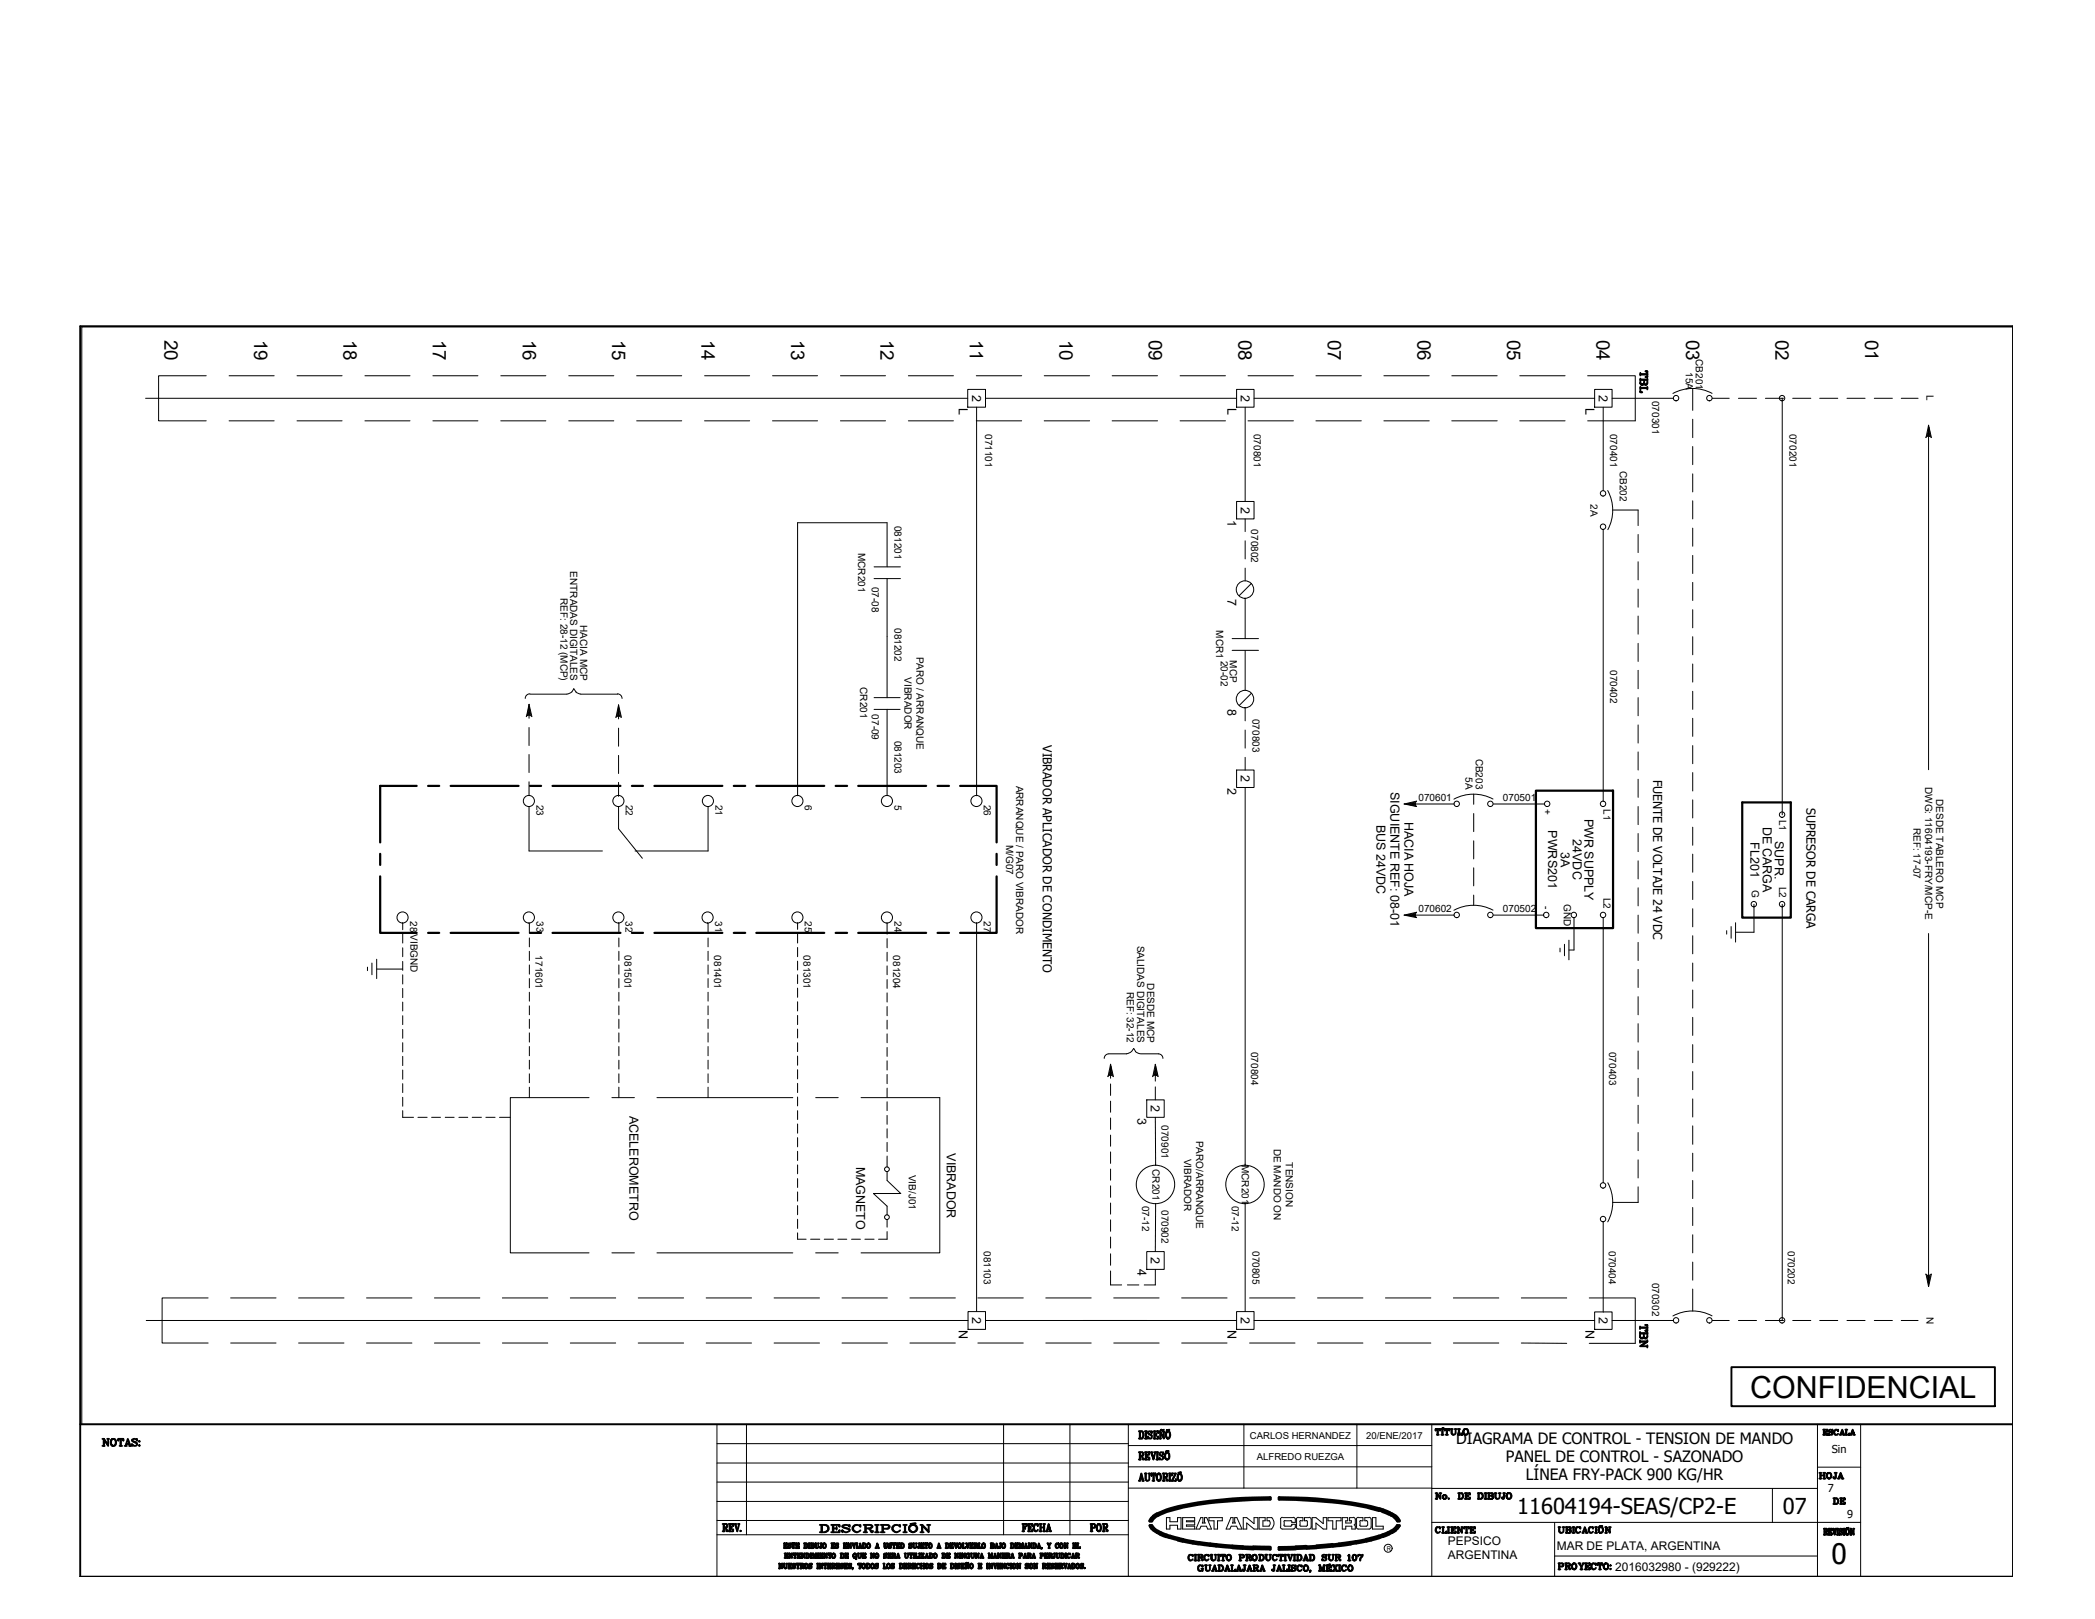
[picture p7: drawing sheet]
<svg xmlns="http://www.w3.org/2000/svg" width="279mm" height="216mm" viewBox="0 0 279 216" stroke-linecap="round" stroke-linejoin="round" font-family="sans-serif">
<defs><g id="words">
<text font-size="4.1" x="233.4" y="186.4">CONFIDENCIAL</text>
<text font-size="4" x="220.8" y="181" transform="rotate(-90 220.8 181)">TBN</text>
<text font-size="3.8" x="244.2" y="208.6">0</text>
<g font-size="3.5">
<text x="220.8" y="53.6" transform="rotate(-90 220.8 53.6)">TBL</text>
<text x="241.7" y="198.3">HOJA</text>
<text x="243.8" y="201.8">DE</text>
<text x="144.6" y="205.3">POR</text>
</g>
<g font-size="2.9">
<text x="202.3" y="201.8">11604194-SEAS/CP2-E</text>
<text x="237.8" y="201.8">07</text>
</g>
<g font-size="2.5">
<text x="22" y="45.3" transform="rotate(90 22 45.3)">20</text>
<text x="33.9" y="45.3" transform="rotate(90 33.9 45.3)">19</text>
<text x="45.8" y="45.3" transform="rotate(90 45.8 45.3)">18</text>
<text x="57.7" y="45.3" transform="rotate(90 57.7 45.3)">17</text>
<text x="69.7" y="45.3" transform="rotate(90 69.7 45.3)">16</text>
<text x="81.6" y="45.3" transform="rotate(90 81.6 45.3)">15</text>
<text x="93.5" y="45.3" transform="rotate(90 93.5 45.3)">14</text>
<text x="105.5" y="45.3" transform="rotate(90 105.5 45.3)">13</text>
<text x="117.4" y="45.3" transform="rotate(90 117.4 45.3)">12</text>
<text x="129.4" y="45.3" transform="rotate(90 129.4 45.3)">11</text>
<text x="141.3" y="45.3" transform="rotate(90 141.3 45.3)">10</text>
<text x="153.2" y="45.3" transform="rotate(90 153.2 45.3)">09</text>
<text x="165.2" y="45.3" transform="rotate(90 165.2 45.3)">08</text>
<text x="177.1" y="45.3" transform="rotate(90 177.1 45.3)">07</text>
<text x="189" y="45.3" transform="rotate(90 189 45.3)">06</text>
<text x="201" y="45.3" transform="rotate(90 201 45.3)">05</text>
<text x="212.9" y="45.3" transform="rotate(90 212.9 45.3)">04</text>
<text x="224.9" y="45.3" transform="rotate(90 224.9 45.3)">03</text>
<text x="236.8" y="45.3" transform="rotate(90 236.8 45.3)">02</text>
<text x="248.7" y="45.3" transform="rotate(90 248.7 45.3)">01</text>
</g>
<g font-size="2.1">
<text x="194.2" y="192.6">DIAGRAMA DE CONTROL - TENSION DE MANDO</text>
<text x="200.8" y="195">PANEL DE CONTROL - SAZONADO</text>
<text x="203.5" y="197.3">LÍNEA FRY-PACK 900 KG/HR</text>
</g>
<g font-size="1.7">
<text x="129.7" y="52.6" transform="rotate(90 129.7 52.6)">2</text>
<text x="165.5" y="52.6" transform="rotate(90 165.5 52.6)">2</text>
<text x="213.2" y="52.6" transform="rotate(90 213.2 52.6)">2</text>
<text x="127.9" y="54.4" transform="rotate(90 127.9 54.4)">L</text>
<text x="163.7" y="54.4" transform="rotate(90 163.7 54.4)">L</text>
<text x="211.4" y="54.4" transform="rotate(90 211.4 54.4)">L</text>
<text x="163.7" y="69.3" transform="rotate(90 163.7 69.3)">1</text>
<text x="165.5" y="67.5" transform="rotate(90 165.5 67.5)">2</text>
<text x="163.7" y="79.9" transform="rotate(90 163.7 79.9)">7</text>
<text x="163.7" y="94.5" transform="rotate(90 163.7 94.5)">8</text>
<text x="163.7" y="105.1" transform="rotate(90 163.7 105.1)">2</text>
<text x="165.5" y="103.4" transform="rotate(90 165.5 103.4)">2</text>
<text x="185.4" y="105.6" transform="rotate(90 185.4 105.6)">SIGUIENTE REF: 08-01</text>
<text x="183.6" y="110" transform="rotate(90 183.6 110)">BUS 24VDC</text>
<text x="187.3" y="109.6" transform="rotate(90 187.3 109.6)">HACIA HOJA</text>
<text x="206.5" y="110.7" transform="rotate(90 206.5 110.7)">PWRS201</text>
<text x="208.1" y="113.6" transform="rotate(90 208.1 113.6)">3A</text>
<text x="209.7" y="111.9" transform="rotate(90 209.7 111.9)">24VDC</text>
<text x="211.3" y="109.2" transform="rotate(90 211.3 109.2)">PWR SUPPLY</text>
<text x="233.5" y="112.3" transform="rotate(90 233.5 112.3)">FL201</text>
<text x="235.1" y="110.3" transform="rotate(90 235.1 110.3)">DE CARGA</text>
<text x="236.7" y="112.1" transform="rotate(90 236.7 112.1)">SUPR.</text>
<text x="84" y="148.8" transform="rotate(90 84 148.8)">ACELEROMETRO</text>
<text x="151.7" y="149.1" transform="rotate(90 151.7 149.1)">3</text>
<text x="153.5" y="147.4" transform="rotate(90 153.5 147.4)">2</text>
<text x="114.2" y="155.6" transform="rotate(90 114.2 155.6)">MAGNETO</text>
<text x="126.3" y="153.8" transform="rotate(90 126.3 153.8)">VIBRADOR</text>
<text x="153.5" y="167.6" transform="rotate(90 153.5 167.6)">2</text>
<text x="151.7" y="169.3" transform="rotate(90 151.7 169.3)">4</text>
<text x="127.9" y="177.4" transform="rotate(90 127.9 177.4)">N</text>
<text x="129.7" y="175.6" transform="rotate(90 129.7 175.6)">2</text>
<text x="163.7" y="177.4" transform="rotate(90 163.7 177.4)">N</text>
<text x="165.5" y="175.6" transform="rotate(90 165.5 175.6)">2</text>
<text x="211.4" y="177.4" transform="rotate(90 211.4 177.4)">N</text>
<text x="213.2" y="175.6" transform="rotate(90 213.2 175.6)">2</text>
</g>
<g font-size="1.6">
<text x="139.1" y="99.4" transform="rotate(90 139.1 99.4)">VIBRADOR APLICADOR DE CONDIMENTO</text>
<text x="220.5" y="104" transform="rotate(90 220.5 104)">FUENTE DE VOLTAJE 24 VDC</text>
<text x="240.9" y="107.8" transform="rotate(90 240.9 107.8)">SUPRESOR DE CARGA</text>
<text x="193.1" y="206">PEPSICO</text>
<text x="193.1" y="207.9">ARGENTINA</text>
<text x="207.6" y="206.7">MAR DE PLATA, ARGENTINA</text>
<text x="215.4" y="209.5">2016032980 - (929222)</text>
</g>
<g font-size="1.5">
<text x="244.3" y="193.8">Sin</text>
<text x="243.8" y="199">7</text>
<text x="246.4" y="202.4">9</text>
</g>
<g font-size="1.3">
<text x="226.2" y="47.9" transform="rotate(90 226.2 47.9)">CB201</text>
<text x="220.3" y="53.5" transform="rotate(90 220.3 53.5)">070301</text>
<text x="224.8" y="49.6" transform="rotate(90 224.8 49.6)">15A</text>
<text x="256.9" y="52.7" transform="rotate(90 256.9 52.7)">L</text>
<text x="131.4" y="57.9" transform="rotate(90 131.4 57.9)">071101</text>
<text x="167.2" y="57.9" transform="rotate(90 167.2 57.9)">070801</text>
<text x="214.7" y="57.9" transform="rotate(90 214.7 57.9)">070401</text>
<text x="238.7" y="57.9" transform="rotate(90 238.7 57.9)">070201</text>
<text x="216" y="62.8" transform="rotate(90 216 62.8)">CB202</text>
<text x="119.3" y="70.1" transform="rotate(90 119.3 70.1)">081201</text>
<text x="166.9" y="70.6" transform="rotate(90 166.9 70.6)">070802</text>
<text x="212.1" y="67.2" transform="rotate(90 212.1 67.2)">2A</text>
<text x="76.1" y="76.2" transform="rotate(90 76.1 76.2)">ENTRADAS DIGITALES</text>
<text x="114.5" y="73.7" transform="rotate(90 114.5 73.7)">MCR201</text>
<text x="74.7" y="79.7" transform="rotate(90 74.7 79.7)">REF: 28-12 (MCP)</text>
<text x="77.4" y="83.4" transform="rotate(90 77.4 83.4)">HACIA MCP</text>
<text x="116.3" y="78.2" transform="rotate(90 116.3 78.2)">07-08</text>
<text x="119.3" y="83.8" transform="rotate(90 119.3 83.8)">081202</text>
<text x="122.2" y="87.6" transform="rotate(90 122.2 87.6)">PARO / ARRANQUE</text>
<text x="162.2" y="84.1" transform="rotate(90 162.2 84.1)">MCR1</text>
<text x="162.8" y="88.1" transform="rotate(90 162.8 88.1)">20-02</text>
<text x="164" y="88" transform="rotate(90 164 88)">MCP</text>
<text x="214.7" y="89.4" transform="rotate(90 214.7 89.4)">070402</text>
<text x="114.7" y="91.6" transform="rotate(90 114.7 91.6)">CR201</text>
<text x="116.3" y="95.3" transform="rotate(90 116.3 95.3)">07-09</text>
<text x="120.6" y="90.3" transform="rotate(90 120.6 90.3)">VIBRADOR</text>
<text x="167" y="95.9" transform="rotate(90 167 95.9)">070803</text>
<text x="119.3" y="98.7" transform="rotate(90 119.3 98.7)">081203</text>
<text x="196.8" y="101.2" transform="rotate(90 196.8 101.2)">CB203</text>
<text x="71.5" y="107.3" transform="rotate(90 71.5 107.3)">23</text>
<text x="83.5" y="107.3" transform="rotate(90 83.5 107.3)">22</text>
<text x="95.4" y="107.3" transform="rotate(90 95.4 107.3)">21</text>
<text x="107.3" y="107.3" transform="rotate(90 107.3 107.3)">6</text>
<text x="119.3" y="107.3" transform="rotate(90 119.3 107.3)">5</text>
<text x="131.2" y="107.3" transform="rotate(90 131.2 107.3)">26</text>
<text x="135.5" y="104.8" transform="rotate(90 135.5 104.8)">ARRANQUE / PARO VIBRADOR</text>
<text x="189.2" y="106.8">070601</text>
<text x="195.4" y="103.6" transform="rotate(90 195.4 103.6)">5A</text>
<text x="200.4" y="106.8">070501</text>
<text x="205.9" y="107.9" transform="rotate(90 205.9 107.9)">+</text>
<text x="213.9" y="107.9" transform="rotate(90 213.9 107.9)">L1</text>
<text x="256.7" y="104.9" transform="rotate(90 256.7 104.9)">DWG: 11604193-FRY/MCP-E</text>
<text x="258.2" y="106.6" transform="rotate(90 258.2 106.6)">DESDE TABLERO MCP</text>
<text x="134.2" y="112.6" transform="rotate(90 134.2 112.6)">M/G07</text>
<text x="237.3" y="109.3" transform="rotate(90 237.3 109.3)">L1</text>
<text x="255.2" y="110.4" transform="rotate(90 255.2 110.4)">REF: 17-07</text>
<text x="213.9" y="119.7" transform="rotate(90 213.9 119.7)">L2</text>
<text x="233.6" y="118.7" transform="rotate(90 233.6 118.7)">G</text>
<text x="237.3" y="118.3" transform="rotate(90 237.3 118.3)">L2</text>
<text x="54.7" y="122.8" transform="rotate(90 54.7 122.8)">28</text>
<text x="54.8" y="124.6" transform="rotate(90 54.8 124.6)">VIBGND</text>
<text x="71.5" y="122.8" transform="rotate(90 71.5 122.8)">33</text>
<text x="83.4" y="122.8" transform="rotate(90 83.4 122.8)">32</text>
<text x="95.4" y="122.8" transform="rotate(90 95.4 122.8)">31</text>
<text x="107.3" y="122.8" transform="rotate(90 107.3 122.8)">25</text>
<text x="119.3" y="122.8" transform="rotate(90 119.3 122.8)">24</text>
<text x="131.2" y="122.8" transform="rotate(90 131.2 122.8)">27</text>
<text x="189.2" y="121.6">070602</text>
<text x="200.4" y="121.6">070502</text>
<text x="205.8" y="120.8" transform="rotate(90 205.8 120.8)">-</text>
<text x="208.6" y="120.6" transform="rotate(90 208.6 120.6)">GND</text>
<text x="71.4" y="127.4" transform="rotate(90 71.4 127.4)">171601</text>
<text x="83.3" y="127.4" transform="rotate(90 83.3 127.4)">081501</text>
<text x="95.2" y="127.4" transform="rotate(90 95.2 127.4)">081401</text>
<text x="107.2" y="127.4" transform="rotate(90 107.2 127.4)">081301</text>
<text x="119.1" y="127.4" transform="rotate(90 119.1 127.4)">081204</text>
<text x="151.7" y="126.1" transform="rotate(90 151.7 126.1)">SALIDAS DIGITALES</text>
<text x="153" y="131.1" transform="rotate(90 153 131.1)">DESDE MCP</text>
<text x="150.3" y="132.2" transform="rotate(90 150.3 132.2)">REF: 32-12</text>
<text x="166.9" y="140.3" transform="rotate(90 166.9 140.3)">070804</text>
<text x="214.6" y="140.3" transform="rotate(90 214.6 140.3)">070403</text>
<text x="153.7" y="155.9" transform="rotate(90 153.7 155.9)">CR201</text>
<text x="154.9" y="150.1" transform="rotate(90 154.9 150.1)">070901</text>
<text x="157.9" y="154.5" transform="rotate(90 157.9 154.5)">VIBRADOR</text>
<text x="159.5" y="152.1" transform="rotate(90 159.5 152.1)">PARO/ARRANQUE</text>
<text x="165.6" y="155.3" transform="rotate(90 165.6 155.3)">MCR201</text>
<text x="169.9" y="153.2" transform="rotate(90 169.9 153.2)">DE MANDO ON</text>
<text x="171.5" y="155" transform="rotate(90 171.5 155)">TENSION</text>
<text x="121.2" y="156.7" transform="rotate(90 121.2 156.7)">VIB/J01</text>
<text x="152.3" y="160.8" transform="rotate(90 152.3 160.8)">07-12</text>
<text x="154.9" y="161.4" transform="rotate(90 154.9 161.4)">070902</text>
<text x="164.3" y="160.8" transform="rotate(90 164.3 160.8)">07-12</text>
<text x="131.2" y="166.8" transform="rotate(90 131.2 166.8)">081103</text>
<text x="167" y="166.8" transform="rotate(90 167 166.8)">070805</text>
<text x="214.6" y="166.8" transform="rotate(90 214.6 166.8)">070404</text>
<text x="238.4" y="166.8" transform="rotate(90 238.4 166.8)">070202</text>
<text x="220.3" y="171.1" transform="rotate(90 220.3 171.1)">070302</text>
<text x="256.9" y="175.6" transform="rotate(90 256.9 175.6)">N</text>
<text x="166.7" y="191.8">CARLOS HERNANDEZ</text>
<text x="182.2" y="191.8">20/ENE/2017</text>
<text x="167.6" y="194.6">ALFREDO RUEZGA</text>
</g>
<text font-size=".9" x="184.9" y="206.8">R</text>
</g></defs>
<!-- layer: 0 -->
<g fill="none" stroke="#000" stroke-width=".13">
<path d="M10.9 43.6h257.6v146.3h-257.6zM19.4 53.1h109.7M27.5 50.1h-6.3v6h6.3M30.6 56.1h6M30.6 50.1h6M39.6 56.1h6M39.6 50.1h6M48.7 56.1h6M48.7 50.1h6M57.7 56.1h6M57.7 50.1h6M66.8 56.1h6"/>
<path d="M66.8 50.1h6M75.8 56.1h6.1M75.8 50.1h6.1M84.9 56.1h6M84.9 50.1h6M94 56.1h6M94 50.1h6M103 56.1h6M103 50.1h6M112.1 56.1h6M112.1 50.1h6M121.1 56.1h6.1"/>
<path d="M121.1 50.1h6.1M129.1 51.9h2.3v2.4h-2.3zM130.2 56.1h6.1M130.2 50.1h6.1M130.2 54.3v51.8M131.4 53.1h33.5M139.3 56.1h6M139.3 50.1h6M148.3 56.1h6.1M148.3 50.1h6.1M157.4 56.1h6M157.4 50.1h6"/>
<path d="M164.9 51.9h2.3v2.4h-2.3zM166.1 54.3v12.6M166.4 56.1h6.1M166.4 50.1h6.1M167.2 53.1h45.5M175.5 56.1h6.1M175.5 50.1h6.1M184.6 56.1h6M184.6 50.1h6M193.6 56.1h6.1M193.6 50.1h6.1M202.7 56.1h6"/>
<path d="M202.7 50.1h6M211.7 50.1h6.4v6h-6.4M212.7 51.9h2.3v2.4h-2.3zM213.8 54.3v11.1M215 53.1h8.2M225.7 51.8v2.9M225.7 55.9v2.5M225.7 59.5v2.5M228.3 52.5a5.5 5.5 0 0 0-5.2 0M228.4 53.1h2.2M231.8 53.1h2.5M235.4 53.1h2.5"/>
<path d="M237.7 53.1v55.6M239.1 53.1h2.4M242.7 53.1h2.4M246.3 53.1h2.4M250 53.1h2.4M253.6 53.1h2.2M256.8 58.3a.44 .44 0 0 1 .7 0M257.2 56.7v45.9M257.2 56.7l.4 1.7M257.2 56.7l-.3 1.7M257.2 57.8v.3h-.1l.1-.7 .2 .8h.1l-.3-1.2-.2 1.2M116.6 75.6h3.5"/>
<path d="M116.6 77.2h3.5M118.3 75.6v-5.9h-11.9v36.4M118.3 77.2v15.8M164.9 66.9h2.3v2.3h-2.3zM166.1 69.2v1.7M166.1 72.1v2.4M166.1 75.8v1.7M166.1 79.8v5.4M166.9 77.8l-1.6 1.6M213.8 70.6v36.3M214.4 65.4a5.5 5.5 0 0 1 0 5.2M215.1 68h3.4v2.1"/>
<path d="M218.5 71.3v2.4M218.5 74.9v2.4M218.5 78.6v2.4M225.7 63.2v2.4M225.7 66.8v2.4M225.7 70.4v2.4M225.7 74.1v2.4M225.7 77.7v2.4M70.2 95.5a.44 .44 0 0 1 .7 0M70.6 93.9v1.9M70.6 97v2.4M70.6 93.9l-.4 1.7"/>
<path d="M70.6 93.9l.3 1.7M70.6 95.3h.1l-.1-.7-.2 .8h-.1l.3-1.2 .2 1.2M70.7 92.5a.61 .61 0 0 0-.7 .6M70.7 92.6h4.9M76.3 92.3l-.7 .3M76.3 92.3l.2-.5 .3 .5M76.8 92.3l.6 .3h5M82.1 95.7a.44 .44 0 0 1 .7 0M82.3 92.5a.61 .61 0 0 1 .7 .6M82.5 94v1.9M82.5 97.1v2.4M82.5 94l-.3 1.7"/>
<path d="M82.5 94l.4 1.7M82.5 95.4h.1l-.1-.7-.1 .7-.1 .1 .2-1.2 .2 1.1M116.6 93h3.4M116.6 94.6h3.4M118.3 94.6v11.5M164.3 85.2h3.5M164.3 86.7h3.5M166.1 86.7v5.4M166.1 94.4v1.7M166.1 97.4v2.4M166.9 92.4l-1.6 1.7M218.5 82.2v2.4"/>
<path d="M218.5 85.8v2.4M218.5 89.4v2.4M218.5 93v2.4M218.5 96.7v2.4M225.7 81.3v2.4M225.7 84.9v2.4M225.7 88.5v2.5M225.7 92.2v2.4M225.7 95.8v2.4M225.7 99.4v2.4M70.6 107.6v5.9h9.7M70.6 100.6v2.4"/>
<path d="M70.6 104.3v1.8M82.5 100.7v2.5M82.5 104.3v1.9M82.5 107.6v2.9l3.2 4M94.4 107.6v5.9h-9.7M164.9 102.7h2.3v2.3h-2.3zM166.1 101v1.7M166.1 105v50.4M187.3 107.2l1.6-.4a.44 .44 0 0 0 0 .8zM187.3 107.2h6.7M188.8 107l-1.2 .2 1.2 .3-.1-.2-.7-.1 .7-.1v.1M196.5 105.9v1.4"/>
<path d="M196.5 108.5v2.4M196.5 112.1v2.4M196.5 115.7v2.4M196.5 119.4v1.3M199.1 106.6a5.5 5.5 0 0 0-5.2 0M199.2 107.2h6.8M218.5 100.3v2.4M218.5 103.9v2.4M218.5 107.6v2.4M218.5 111.2v2.4M218.5 114.8v2.4M218.5 118.4v2.4"/>
<path d="M225.7 103v2.5M225.7 106.7v2.4M225.7 110.3v2.4M225.7 113.9v2.4M225.7 117.5v2.5M49 129v.4M49.6 128.4v1.6M50.2 129.2h3.5M50.2 127.9v2.6M53.7 123.1v.9M53.7 124.6v1.2M53.7 126.4v1.2"/>
<path d="M53.7 128.2v1.2M53.7 130v1.2M53.7 131.8v1.2M53.7 133.6v1.2M53.7 135.5v1.1M53.7 137.3v1.2M53.7 139.1v1.2M70.6 123.1v1.3M70.6 125.1v1.2M70.6 126.9v1.2M70.6 128.7v1.2M70.6 130.5v1.2"/>
<path d="M70.6 132.3v1.2M70.6 134.1v1.2M70.6 135.9v1.2M70.6 137.7v1.3M70.6 139.6v1.2M82.5 123.1v1.3M82.5 125.1v1.2M82.5 126.9v1.2M82.5 128.7v1.2M82.5 130.5v1.2M82.5 132.3v1.2M82.5 134.1v1.2"/>
<path d="M82.5 135.9v1.2M82.5 137.7v1.3M82.5 139.6v1.2M94.4 123.1v1.3M94.4 125.1v1.2M94.4 126.9v1.2M94.4 128.7v1.2M94.4 130.5v1.2M94.4 132.3v1.2M94.4 134.1v1.2M94.4 135.9v1.2M94.4 137.7v1.3"/>
<path d="M94.4 139.6v1.2M106.4 123.1v.8M106.4 124.5v1.3M106.4 126.4v1.2M106.4 128.2v1.2M106.4 130v1.2M106.4 131.8v1.2M106.4 133.6v1.2M106.4 135.4v1.2M106.4 137.2v1.2M106.4 139.1v1.1M118.3 123.1v1.5"/>
<path d="M118.3 125.2v1.2M118.3 127v1.2M118.3 128.8v1.2M118.3 130.6v1.2M118.3 132.4v1.2M118.3 134.2v1.3M118.3 136v1.2M118.3 137.9v1.2M118.3 139.7v1.2M130.2 123.1v51.8M187.3 122l1.6-.3a.44 .44 0 0 0 0 .7zM187.3 122h6.7"/>
<path d="M188.8 121.8l-1.2 .2 1.2 .2h-.1l-.7-.2 .7-.1v.1M199.1 121.4a5.5 5.5 0 0 0-5.2 0M199.2 122h6.7M208.1 126.4v.5M208.6 125.9v1.6M209.2 125.4v2.6M209.9 122.4v4.3h-.7M213.8 122.4v35.3M218.5 122v2.4M218.5 125.7v2.4M218.5 129.3v2.4M218.5 132.9v2.4"/>
<path d="M218.5 136.5v2.5M225.7 121.2v2.4M225.7 124.8v2.4M225.7 128.4v2.4M225.7 132v2.4M225.7 135.7v2.4M225.7 139.3v2.4M230.3 124.1v.5M230.9 123.6v1.5M231.5 123v2.6M233.9 120.6v3.7h-2.4M237.7 120.6v55.5"/>
<path d="M257.2 124.5v47.1M53.7 140.9v1.2M53.7 142.7v1.2M53.7 144.5v1.2M53.7 146.3v1.2M53.7 148.1v.9h1.4M55.7 149h1.3M57.6 149h1.1M59.4 149h1.2M61.2 149h1.2M63 149h1.2M64.8 149h1.2"/>
<path d="M66.6 149h1.5M70.6 141.4v1.2M70.6 143.2v1.2M70.6 145v1.4M78.6 146.4h-10.5v20.7h10.5M81.6 146.4h3M82.5 141.4v1.2M82.5 143.2v1.2M82.5 145v1.4M87.6 146.4h18.1M94.4 141.4v1.2M94.4 143.2v1.2"/>
<path d="M94.4 145v1.4M106.4 140.8v1.3M106.4 142.6v1.3M106.4 144.5v1.2M106.4 146.3v1.2M106.4 148.1v1.2M106.4 149.9v1.2M106.4 151.7v1.2M106.4 153.5v1.3M106.4 155.3v1.2M106.4 157.2v1.2M106.4 158.9v1.3"/>
<path d="M108.8 146.4h3M114.8 146.4h10.5v20.7h-10.5M118.3 141.5v1.2M118.3 143.3v1.2M118.3 145.1v1.2M118.3 146.9v1.2M118.3 148.7v1.2M118.3 150.5v1.3M118.3 152.3v1.3M118.3 154.2v1.4M118.3 156.2v1.2l1.8 1.8h-3.6l1.8 1.7v1.1M147.7 143.5a.44 .44 0 0 1 .7 0"/>
<path d="M147.9 140.5a.61 .61 0 0 0-.6 .6M147.9 140.5h2.4M148.1 141.9l.4 1.7M148.1 141.9l-.3 1.7M148.1 141.9v1.9M148.1 144.6v1.5M148.1 146.8v1.5M148.1 149.1v1.5M148.1 151.4v1.5M148.1 153.6v1.5M148.1 155.9v1.5M148.1 158.1v1.6"/>
<path d="M148.2 143v.3h-.2l.2-.7 .1 .8h.1l-.2-1.2-.3 1.2M150.9 140.2l-.7 .3M150.9 140.2l.3-.4 .3 .4M151.4 140.2l.7 .3M152.1 140.5h2.4M152.9 146.7h2.4v2.3h-2.4zM153.7 143.5a.44 .44 0 0 1 .7 0M153.7 143.6l.4-1.7 .4 1.7M154.1 149v6.4M154.1 142.5v1.7M154.1 144.9v1.8M154.1 155.4h.1"/>
<path d="M154.1 143v.3h-.1l.1-.7 .1 .8h.1l-.2-1.2-.2 1.2M154.5 140.5a.61 .61 0 0 1 .6 .6M166.1 155.4h.1M214.4 157.7a5.5 5.5 0 0 1 0 5.2M218.5 140.2v2.4M218.5 143.8v2.4M218.5 147.4v2.4M218.5 151v2.4M218.5 154.7v2.4M218.5 158.3v2h-3.4M225.7 142.9v2.4M225.7 146.5v2.5"/>
<path d="M225.7 150.1v2.5M225.7 153.8v2.4M225.7 157.4v2.4M19.5 176.1h109.6M27.8 173.1h-6.2v6h6.2M30.8 179.1h6M30.8 173.1h6M39.8 179.1h6.1M39.8 173.1h6.1M48.9 179.1h6M48.9 173.1h6M57.9 179.1h6.1"/>
<path d="M57.9 173.1h6.1M67 179.1h6.1M67 173.1h6.1M76.1 179.1h6M76.1 173.1h6M81.6 167.1h3M85.1 179.1h6.1M85.1 173.1h6.1M87.6 167.1h18.1M94.2 179.1h6M94.2 173.1h6M103.2 179.1h6.1"/>
<path d="M103.2 173.1h6.1M106.4 160.8v1.2M106.4 162.6v1.2M106.4 164.4v.9h1.1M108.1 165.3h1.2M108.8 167.1h3M109.9 165.3h1.3M111.7 165.3h1.2M112.3 179.1h6M112.3 173.1h6M113.6 165.3h1.2M115.3 165.3h1.3"/>
<path d="M118.3 162.7v.9M118.3 164.2v1.1h-1.1M121.4 179.1h6M121.4 173.1h6M129.1 174.9h2.3v2.4h-2.3zM130.4 179.1h6.1M130.4 173.1h6.1M131.4 176.1h33.5M139.5 179.1h6M139.5 173.1h6M148.1 169.5v1.9h1.5M148.1 160.4v1.5"/>
<path d="M148.1 162.7v1.5M148.1 165v1.4M148.1 167.2v1.5M148.5 179.1h6.1M148.5 173.1h6.1M150.4 171.4h1.5M152.9 166.9h2.4v2.4h-2.4zM154.1 169.3v2.1h-1.5M154.1 160.5v6.4M157.6 179.1h6M157.6 173.1h6M164.9 174.9h2.3v2.4h-2.3z"/>
<path d="M166.1 160.5v14.4M166.7 179.1h6M166.7 173.1h6M167.2 176.1h45.5M175.7 179.1h6.1M175.7 173.1h6.1M184.8 179.1h6M184.8 173.1h6M193.8 179.1h6.1M193.8 173.1h6.1M202.9 179.1h6M202.9 173.1h6"/>
<path d="M211.9 173.1h6.2v6h-6.2M212.7 174.9h2.3v2.4h-2.3zM213.8 162.9v12.1M215 176.1h8.2M225.7 161v2.4M225.7 164.7v2.4M225.7 168.3v2.4M225.7 171.9v2.9M228.3 175.5a5.5 5.5 0 0 0-5.2 0M228.4 176.1h2.2M231.8 176.1h2.5M235.4 176.1h2.5"/>
<path d="M239.1 176.1h2.4M242.7 176.1h2.4M246.3 176.1h2.4M250 176.1h2.4M253.6 176.1h2.2M256.8 169.9a.44 .44 0 0 0 .7 0M256.9 169.9l.3 1.7M257.5 170.1l-.3 1.2-.2-1.2h.1l.1 .7 .2-.6h-.2M257.6 169.9l-.4 1.7M95.6 195.1h54.9M95.6 192.5h54.9M95.6 197.6h54.9"/>
<path d="M95.6 189.9v20.4M99.6 189.9v14.8M133.8 189.9v14.8M142.7 189.9v14.8M150.5 189.9v20.4M150.5 195.6h40.5M150.5 192.8h40.5M150.5 198.4h40.5M165.9 189.9v8.5M181 189.9v8.5M191 198.5h51.4M191 189.9v20.4"/>
<path d="M236.4 198.5v4.5M242.4 189.9v20.4M242.4 195.7h5.7M248.1 189.9v20.4M95.6 200.2h54.9M95.6 204.7h54.9M95.6 202.8h54.9M155.6 202.4h.4v.5h1v-.5h.5v1.5h-.5v-.5h-1v.5h-.4zM157.7 202.4h1.6v.4h-1.1v.1h1.1v.5h-1.1v.1h1.1v.4h-1.6zM160.1 202.4h.3v.6l-.1 .1h.4l-.1-.1v-.6h.3l.7 1.5h-.5l-.2-.4h-.7l-.2 .4h-.5zM161.2 202.4h1.8v.4h-.6v1.1h-.5v-1.1h-.7zM164.2 202.4h.3v.6l-.1 .1h.3v-.1v-.6h.3l.6 1.5h-.5l-.2-.4h-.7l-.2 .4h-.5z"/>
<path d="M165.8 202.4h.5l.9 .8v-.8h.6v1.5h-.6l-.9-.8v.8h-.5zM169.2 202.8a.49 .49 0 0 1 0 .7M169.3 203.5h-.9v-.7h.3v-.4h-.8v1.5h1.7M169.6 202.4a1.04 1.04 0 0 1 0 1.5M169.6 202.4h-.6v.4h.3M170.8 203.6v.2l.2 .1h1.5M170.8 202.6v1.1M171 202.3l-.2 .2v.1M171.1 202.4h1.4M171.2 203.4l.2 .1M171.3 202.9v.5M171.4 202.8l-.2 .1"/>
<path d="M171.4 203.5h.7h.1l.1-.2h.4v.4M171.4 202.8h.8M172.1 202.8l.2 .1M172.5 202.3l.2 .2v.1M172.7 203.6l-.1 .3h-.1M172.7 202.6v.4h-.4v-.1M172.9 203.6l.1 .3h.2M172.9 202.6v1.1M173.2 202.3l-.3 .2v.1M173.2 203.9h1.4M173.2 202.4h.6v.4h-.3M173.3 203.4l.2 .1"/>
<path d="M173.4 202.9v.5M173.5 202.8l-.2 .1M173.5 203.5h.7M174.2 202.8l.2 .1M174.4 202.9v.5l-.2 .1M174.6 202.3l.2 .2 .1 .1M174.6 202.4h-.6v.4h.2M174.9 203.6l-.2 .3h-.1M174.9 202.6v1.1M175 202.4h.5l1 .8v-.8h.4v1.5h-.4l-1-.8v.8h-.5zM177.1 202.4h1.7v.4h-.6v1.1h-.5v-1.1h-.6zM180.2 202.8v.3"/>
<path d="M180.5 202.3l.1 .1 .1 .2M180.5 202.4h-.5v.4h.2M180.7 202.6v.6l-.1 .2 .1 .1v.4h-.4v-.4h-.8v.4h-.5v-1.5h.7v.4h-.2v.3h.7M180.9 203.6l.1 .3h.2M180.9 202.6v1.1M181.2 202.3l-.3 .2v.1M181.2 203.9h1.4M181.2 202.4h.6v.4h-.3M181.3 203.4l.2 .1M181.4 202.9v.5M181.5 202.8l-.2 .1M181.5 203.5h.7"/>
<path d="M182.2 202.8l.2 .1M182.4 203.4l-.2 .1M182.4 202.9v.5M182.6 202.3l.2 .2 .1 .1M182.6 202.4h-.6v.4h.2M182.9 203.6l-.2 .3h-.1M182.9 202.6v1.1M183 202.4h.5v1.1h1v.4h-1.5zM191 203h57.1M207.3 203v7.3M207.3 207.5h35.1"/>
<circle cx="223.5" cy="53.1" r=".36"/>
<circle cx="228" cy="53.1" r=".36"/>
<circle cx="237.7" cy="53.1" r=".36"/>
<circle cx="166" cy="78.6" r="1.16"/>
<circle cx="213.8" cy="65.8" r=".36"/>
<circle cx="213.8" cy="70.2" r=".36"/>
<circle cx="166" cy="93.2" r="1.16"/>
<circle cx="70.5" cy="106.8" r=".74"/>
<circle cx="82.5" cy="106.8" r=".74"/>
<circle cx="94.4" cy="106.8" r=".74"/>
<circle cx="106.3" cy="106.8" r=".74"/>
<circle cx="118.3" cy="106.8" r=".74"/>
<circle cx="130.2" cy="106.8" r=".74"/>
<circle cx="194.3" cy="107.2" r=".36"/>
<circle cx="198.8" cy="107.2" r=".36"/>
<circle cx="206.3" cy="107.2" r=".36"/>
<circle cx="213.8" cy="107.2" r=".36"/>
<circle cx="237.7" cy="108.6" r=".36"/>
<circle cx="53.7" cy="122.4" r=".74"/>
<circle cx="70.5" cy="122.4" r=".74"/>
<circle cx="82.5" cy="122.4" r=".74"/>
<circle cx="94.4" cy="122.4" r=".74"/>
<circle cx="106.3" cy="122.4" r=".74"/>
<circle cx="118.3" cy="122.4" r=".74"/>
<circle cx="130.2" cy="122.4" r=".74"/>
<circle cx="194.3" cy="122" r=".36"/>
<circle cx="198.8" cy="122" r=".36"/>
<circle cx="206.2" cy="122" r=".36"/>
<circle cx="209.9" cy="122" r=".36"/>
<circle cx="213.8" cy="122" r=".36"/>
<circle cx="233.9" cy="120.6" r=".36"/>
<circle cx="237.7" cy="120.6" r=".36"/>
<circle cx="118.3" cy="155.9" r=".32"/>
<circle cx="154.1" cy="158" r="2.56"/>
<circle cx="166" cy="158" r="2.56"/>
<circle cx="213.8" cy="158.1" r=".36"/>
<circle cx="118.3" cy="162.3" r=".32"/>
<circle cx="213.8" cy="162.6" r=".36"/>
<circle cx="223.5" cy="176.1" r=".36"/>
<circle cx="228" cy="176.1" r=".36"/>
<circle cx="237.7" cy="176.1" r=".36"/>
<circle cx="185.1" cy="206.5" r=".53"/>
</g>
<path d="M204.8 105.4h10.3v18.4h-10.3zM232.4 107h6.4v15.4h-6.4z" fill="none" stroke="#000" stroke-width=".3"/>
<!-- layer: Texto -->
<g fill="none" stroke="#000" stroke-width=".3">
<path d="M50.7 116.9v7.5h4.9M50.7 113.9v1.4M55.6 104.8h-4.9v7.5M57.1 104.8h1.5M60.1 104.8h9.1M70.7 104.8h1.5M73.7 104.8h9M84.3 104.8h1.5M87.3 104.8h9M97.9 104.8h1.5M100.9 104.8h9M111.4 104.8h1.6"/>
<path d="M114.5 104.8h9M125 104.8h1.6M128 104.8h4.9v7.5M132.9 116.9v7.5h-4.9M132.9 113.9v1.4M57.1 124.4h1.5M60.1 124.4h9.1M70.7 124.4h1.5M73.7 124.4h9M84.3 124.4h1.5M87.3 124.4h9M97.9 124.4h1.5"/>
<path d="M100.9 124.4h9M111.4 124.4h1.6M114.5 124.4h9M125 124.4h1.6"/>
</g>
<!-- layer: 0 -->
<g fill="none" stroke="#000" stroke-width=".25">
<path d="M10.7 43.5h257.8v166.8h-257.8zM10.7 189.9h257.8M13.7 191.9h.2M13.7 192.8h.3M13.8 191.9v.9M14.3 191.9h.2M14.4 192.7l-.5-.8v.9M14.4 191.9v.9l-.5-.8M15.1 191.9a.45 .45 0 0 0-.4 .6 .45 .45 0 0 0 .7 .2 .45 .45 0 0 0 .1-.6 .45 .45 0 0 0-.5-.2 .57 .57 0 0 0 .1 .9M15.1 191.9a.51 .51 0 0 1 .3 .4 .51 .51 0 0 1-.3 .5M15.8 191.9v.2v-.2h.7v.2l-.1-.2M15.9 192.8h.4"/>
<path d="M16.1 191.9v.9M16.6 192.8h.3M16.7 192.8l.3-.9 .4 .9M16.8 192.6h.5M17 192l.3 .8M17.2 192.8h.3M17.6 192.1l.5 .2 .2 .2-.1 .3h-.4l-.2-.2v.2l.1-.1M18.2 192l.1-.1v.2a.36 .36 0 0 0-.4-.2 .36 .36 0 0 0-.3 .2l.7 .4M18.5 192.2h.2zM18.5 192.8h.2zM151.9 190.9h.4a.57 .57 0 0 1 0 .9h-.4M151.9 193.7h.4l.2 .2-.1 .2h-.4"/>
<path d="M151.9 197.5h.2M151.9 194.6h.2M152 197.5l.2-1 .3 1M152 190.9v.9M152 193.7v.9M152 197.2h.4M152.2 194.1l.2 .4h.2M152.2 196.7l.2 .8M152.3 190.9a.63 .63 0 0 1 0 .9M152.3 194.2l.1 .4h.1l.1-.1M152.3 193.7l.2 .2-.2 .2M152.3 197.5h.3"/>
<path d="M152.7 193.7h.6v.3v-.3M152.7 194.6h.6v-.2v.2M152.7 196.5h.2M152.7 190.9h.3M152.7 191.8h.3M152.8 196.5v.7l.2 .3a.23 .23 0 0 0 .3-.3v-.7M152.8 196.5v.7l.2 .3M152.8 190.9v.9M152.8 193.7v.9M152.9 190.9v.9M152.9 193.7v.9M152.9 194.1h.2"/>
<path d="M153.1 194v.3M153.1 191.1l.5 .3v.3a.24 .24 0 0 1-.4 .1l-.1-.3v.3v-.1M153.2 196.5h.2M153.5 193.7h.2M153.6 196.5v.3v-.3h.5v.3v-.3M153.6 191v-.1v.2a.24 .24 0 0 0-.2-.3 .25 .25 0 0 0-.3 .4l.5 .3M153.7 197.5h.3M153.8 196.5v1M153.9 190.9h.6v.2l-.1-.2M153.9 191.8h.6v-.3l-.1 .3M153.9 196.5v1M153.9 193.7h.3"/>
<path d="M154 190.9v.9M154 191.3h.2M154.1 193.7l-.3 .9-.2-.9 .2 .8M154.2 191.1v.4M154.2 194.6h.3M154.2 193.7h.3M154.3 193.7v.9M154.4 193.7v.9M154.5 196.5a.55 .55 0 0 0-.3 .5 .55 .55 0 0 0 .4 .5 .59 .59 0 0 0 0-1 .59 .59 0 0 0-.1 1M154.6 196.5a.66 .66 0 0 1 0 1M154.6 191h.2v.8v-.8l.4 .7M154.6 193.9l.4 .2 .1 .2v.2l-.1 .1h-.2l-.2-.2v.2l.1-.1"/>
<path d="M154.6 191.8h.2M154.8 190.7v.1v-.1h.3h.1l-.1 .1zM155.1 196.5h.5v.4l-.4 .1M155.1 197.5h.2M155.1 193.8v-.1v.3a.25 .25 0 0 0-.1-.3 .25 .25 0 0 0-.3 0l-.1 .1 .1 .2 .4 .3M155.1 191h.2M155.2 196.5v1M155.2 191v.8l-.4-.8M155.4 197h.1l.1 .4h.1M155.5 197l.1 .5 .1-.2M155.5 193.6l.4-.1zM155.5 196.5l.1 .1v.3l-.1 .1"/>
<path d="M155.6 190.7h.3zM155.6 193.7a.52 .52 0 0 0-.3 .5 .52 .52 0 0 0 .4 .4 .56 .56 0 0 0-.1-.9 .59 .59 0 0 0 0 .9M155.7 193.7a.59 .59 0 0 1 0 .9M155.7 190.9a.55 .55 0 0 0-.2 .5 .55 .55 0 0 0 .3 .4 .59 .59 0 0 0 0-.9 .56 .56 0 0 0-.2 .9h.1M155.8 190.9a.66 .66 0 0 1 0 .9M155.9 197.5h.3M155.9 196.5h.3M156 196.5v1M156.3 196.5v.3v-.3h.5l-.5 1M156.8 196.5l-.5 1h.5v-.3v.3M157.2 196.4l.3-.1zM157.3 196.5a.59 .59 0 0 0 0 1 .52 .52 0 0 0 .3-.5 .52 .52 0 0 0-.3-.5 .66 .66 0 0 0 0 1"/>
<path d="M157.4 196.5a.66 .66 0 0 1 0 1M191.5 199.1h.1M191.5 199.9h.2M191.5 190.6v.2v-.2h.6v.2l-.1-.2M191.6 199.1v.8M191.6 191.3h.3M191.7 190.6v.7M191.8 190.6v.7M192 199.1h.2M192.1 199.8l-.5-.7v.8M192.1 199.1v.8l-.5-.7M192.2 191.3h.3"/>
<path d="M192.2 190.6h.3M192.3 190.5l.2-.1zM192.3 191.3v-.7l.1 .7M192.6 199.4a.26 .26 0 0 0-.1 .4 .26 .26 0 0 0 .4 0 .26 .26 0 0 0-.2-.4 .26 .26 0 0 0-.3 .2 .26 .26 0 0 0 .2 .3M192.7 190.6v.2v-.2h.6v.2l-.1-.2M192.7 199.4l.2 .2-.2 .3M192.8 191.3h.3M192.9 190.6v.7M193 190.6v.7M193.2 199.8h.1M193.4 190.6h.3M193.6 190.6v.5l.2 .2 .3-.2v-.5"/>
<path d="M193.6 190.6v.5l.2 .2M194 190.6h.3M194.4 191.3h.6v-.2v.2M194.4 190.6h.3M194.5 199.1h.4a.41 .41 0 0 1 .3 .4 .41 .41 0 0 1-.3 .4h-.4M194.5 190.6v.7M194.6 190.6v.7M194.6 199.1v.8M194.9 199.1a.44 .44 0 0 1 0 .8M195.4 199.1h.6v.2v-.2M195.4 199.9h.6v-.2v.2M195.4 190.6a.38 .38 0 0 0-.3 .5 .38 .38 0 0 0 .6 .2 .38 .38 0 0 0 0-.6 .38 .38 0 0 0-.5 .1 .38 .38 0 0 0 .2 .5"/>
<path d="M195.5 199.1v.8M195.5 190.6a.41 .41 0 0 1 .3 .4 .41 .41 0 0 1-.3 .3M195.5 199.5h.3M195.8 199.3v.3M197.1 199.1h.4a.39 .39 0 0 1 .3 .4 .39 .39 0 0 1-.3 .4h-.4M197.2 199.1v.8M197.5 199.1a.41 .41 0 0 1 .2 .4 .41 .41 0 0 1-.2 .4M198 199.1h.3M198 199.9h.3M198.1 199.1v.8M198.4 199.1h.6l.1 .2-.2 .2M198.4 199.9l.6-.1 .1-.2-.2-.1 .2 .1-.2 .3"/>
<path d="M198.5 199.1v.8M198.6 199.1v.8M198.9 199.1l.2 .1-.1 .2-.4 .1M199.3 199.1h.3M199.4 199.1v.6l.3 .2 .2-.1 .1-.1v-.6M199.5 199.1v.6l.2 .2M199.9 199.1h.2M200.5 199.1h.2M200.6 199.1l-.1 .8M200.6 199.1v.7h-.3v-.1M201.2 199.1a.38 .38 0 0 0-.3 .5 .38 .38 0 0 0 .6 .2 .38 .38 0 0 0 0-.6 .38 .38 0 0 0-.6 .2 .38 .38 0 0 0 .3 .5M201.3 199.1a.41 .41 0 0 1 .2 .4 .41 .41 0 0 1-.2 .4"/>
<path d="M243.1 190.7h.6v.2v-.2M243.1 191.3h.6v-.1v.1M243.2 190.7v.6M243.3 190.7v.6M243.3 191h.2M243.5 190.9v.2M243.9 190.8l.5 .2a.24 .24 0 0 1-.2 .3 .24 .24 0 0 1-.3-.1v.1v-.1M244.4 190.8v-.1v.2a.23 .23 0 0 0-.3-.3 .23 .23 0 0 0-.2 .3l.5 .2M244.8 190.7a.37 .37 0 0 0-.2 .3 .37 .37 0 0 0 .2 .3M245.1 190.8v.1v-.2v.1a.31 .31 0 0 0-.4 0 .31 .31 0 0 0 0 .5 .31 .31 0 0 0 .4-.1M245.3 191.3h.3M245.4 191.3l.3-.6 .2 .6"/>
<path d="M245.5 191.2h.3M245.7 190.8l.2 .5M245.8 191.3h.2M246.1 191.3h.5v-.1v.1M246.1 190.7h.3M246.2 190.7v.6M246.7 191.3h.3M246.9 191.2h.3M247.1 190.8l.2 .5-.2-.6-.3 .6M247.2 191.3h.2M96.4 203.2h.4l.2 .2-.1 .3h-.4M96.4 204.2h.2"/>
<path d="M96.5 203.2v1M96.7 203.7l.2 .4h.2M96.8 203.7l.1 .5h.1l.1-.1M96.8 203.2l.2 .2-.2 .3M97.2 203.2h.6v.3l-.1-.3M97.2 204.2h.6v-.3l-.1 .3M97.3 203.2v1M97.4 203.7h.2M97.4 203.2v1M97.6 203.5v.4M98 203.2h.2M98 203.2l.3 1 .3-1"/>
<path d="M98.1 203.2l.2 .9M98.4 203.2h.2M98.7 204.1v.1zM103.9 208.5h.1M103.9 209.2h.1M104 208.5v.7M104.3 208.5h.1M104.3 209.1l-.3-.6v.7M104.3 208.5v.7l-.3-.6M104.5 208.5h.2M104.5 205.8h.5v.2l-.1-.2M104.5 206.4h.5v-.1l-.1 .1"/>
<path d="M104.6 206.4v-.6v.6M104.6 207.2h.5v.1v-.1M104.6 207.8h.5v-.2v.2M104.6 206.1h.2M104.7 207.2v.6M104.8 207.2v.6M104.8 207.5h.1M104.8 206v.2M104.9 207.3v.3M104.9 208.5h.1M104.9 208.5v.6l-.1 .1-.2-.1v-.6v.5l.1 .2M105.1 206l.3 .1a.18 .18 0 0 1-.1 .3 .18 .18 0 0 1-.2-.1v.1"/>
<path d="M105.1 208.5h.5v.2l-.1-.2M105.1 209.2h.5v-.2l-.1 .2M105.2 207.2h.1M105.2 207.8h.2M105.2 209.2v-.7v.7M105.2 208.8h.2M105.3 207.2v.6M105.4 208.7v.2M105.4 205.9l.1-.1v.2l-.1-.1-.2-.1-.1 .2 .4 .2M105.5 207.2h.2M105.6 207.7l-.3-.5v.6M105.6 207.2v.6l-.3-.6"/>
<path d="M105.6 205.8v.2v-.2h.4v.2v-.2M105.7 208.7l.4 .2-.2 .3-.2-.2v.2v-.1M105.7 206.4h.2M105.8 206.4v-.6v.6M105.8 207.2v.1v-.1h.4v.1v-.1M105.9 207.8h.2M106 207.2v.6M106 208.6l.1-.1v.2l-.3-.2-.1 .2 .4 .2M106.1 205.8h.4v.2v-.2M106.1 206.4h.4v-.1v.1M106.2 205.8v.6M106.2 208.5v.2v-.2h.4v.2v-.2"/>
<path d="M106.2 206.1h.2M106.3 207.2h.5v.1l-.1-.1M106.3 207.8h.5v-.2l-.1 .2M106.3 209.2h.2M106.4 206v.2M106.4 207.2v.6M106.4 209.2v-.7v.7M106.4 207.5h.2M106.6 207.3v.3M106.7 208.5h.3l.2 .1-.1 .2h-.3M106.7 209.2h.2M106.8 208.5v.7"/>
<path d="M106.9 207.2h.1l.3 .5M106.9 207.8h.1M107 207.8v-.6v.6M107 208.8l.2 .4-.2-.3M107 208.5l.1 .1-.1 .2M107.2 205.8h.3a.38 .38 0 0 1 0 .6h-.3M107.2 207.2h.2M107.3 207.2v.6l-.3-.6M107.3 205.8v.6M107.5 207.2h.2a.31 .31 0 0 1 .2 .3 .31 .31 0 0 1-.2 .3h-.2M107.5 208.5a.31 .31 0 0 0-.2 .4 .31 .31 0 0 0 .3 .2 .3 .3 0 0 0 .1-.3 .3 .3 0 0 0-.3-.2 .46 .46 0 0 0 .1 .6M107.5 205.8a.45 .45 0 0 1 0 .6"/>
<path d="M107.6 208.5a.46 .46 0 0 1 0 .7M107.6 207.2v.6M107.7 207.2a.33 .33 0 0 1 0 .6M107.8 206.4h.2M107.8 205.8h.2M107.9 208.7l.3 .2v.2l-.2 .1-.1-.2v.2v-.1M107.9 205.8v.6M108.1 207.2h.1M108.1 207.8h.1M108.1 205.8h.3l.2 .1-.2 .2M108.1 206.4h.4l.1-.2-.2-.1 .1 .1-.1 .2M108.1 207.8v-.6v.6"/>
<path d="M108.2 205.8v.6M108.2 208.6v-.1v.2a.17 .17 0 0 0-.2-.2 .17 .17 0 0 0 0 .3l.2 .1M108.4 207.2l.2 .6 .2-.6v.6M108.4 207.8h.1M108.4 205.8l.1 .3h-.3M108.6 207.7l-.2-.5v.6M108.7 205.8h.2M108.7 207.8h.2M108.8 207.2h.1M108.8 207.2v.6M109 208.5h.2M109 209.2h.2"/>
<path d="M109 207.2h.2M109 207.8h.2M109 208.5v.7M109.1 205.8h.1M109.1 207.2v.6M109.1 208.5v.7M109.1 205.8v.6h-.1h-.2v-.6v.5l.1 .1M109.2 208.5h.2M109.2 209.2h.2M109.3 207.2h.4v.1v-.1M109.3 207.8h.4v-.2v.2M109.3 203.4h.7a.49 .49 0 0 1 .5 .4 .49 .49 0 0 1-.5 .5h-.7"/>
<path d="M109.3 208.5v.7M109.4 207.2v.6M109.4 205.8h.2M109.4 207.5h.1M109.5 205.8v.6M109.5 205.8v.5v.1l-.2-.1M109.5 203.4v.9M109.5 207.3v.3M109.6 208.5h.2M109.6 203.4v.9M109.7 209.1l-.3-.6v.7M109.7 208.5v.7l-.3-.6"/>
<path d="M109.8 207.2h.2M109.8 207.8h.2M109.9 208.5v.2v-.2h.4v.2l-.1-.2M109.9 205.8a.29 .29 0 0 0-.2 .4 .29 .29 0 0 0 .4 .2 .3 .3 0 0 0 .1-.4 .3 .3 0 0 0-.4-.1 .4 .4 0 0 0 .1 .5M109.9 207.2v.6M110 205.8a.38 .38 0 0 1 0 .6M110 209.2h.1M110 203.4a.49 .49 0 0 1 .5 .4 .49 .49 0 0 1-.5 .5M110.1 208.5v.7M110.2 207.2h.1M110.3 207.7l-.3-.5v.6M110.3 207.2v.6l-.3-.6"/>
<path d="M110.3 208.5h.5v.2v-.2M110.3 209.2h.5v-.2v.2M110.4 208.5v.7M110.5 207.2v.1v-.1h.4v.1l-.1-.1M110.5 208.8h.1M110.5 208.5v.7M110.6 207.8h.2M110.6 207.2v.6M110.6 208.7v.2M110.7 207.2v.6M110.9 203.4h1.1v.2l-.1-.2M110.9 204.3h1.1v-.3l-.1 .3"/>
<path d="M110.9 205.8h.4v.2l-.1-.2M110.9 206.4h.4v-.1l-.1 .1M110.9 208.5l.5 .1-.1 .2h-.3M110.9 205.8v.6M110.9 209.2h.2M111 206.1h.1M111 205.8v.6M111 208.5v.7M111.1 203.4v.9M111.1 206v.2M111.2 207.2a.32 .32 0 0 0-.2 .3 .32 .32 0 0 0 .2 .3 .27 .27 0 0 0 .2-.4 .27 .27 0 0 0-.4-.2v.3l.2 .3M111.2 208.8l.2 .3v.1l-.2-.3"/>
<path d="M111.2 203.4v.9M111.2 203.8h.4M111.2 207.2a.34 .34 0 0 1 0 .6M111.2 208.5l.2 .1-.2 .2M111.4 206l.4 .2-.1 .2-.3-.1v.1M111.5 208.5h.4v.2v-.2M111.5 209.2h.4v-.2v.2M111.6 203.6v.4M111.6 208.5v.7M111.6 208.8h.2M111.7 205.9l.1-.1v.2l-.2-.2-.2 .1v.1l.4 .2M111.8 208.7v.2"/>
<path d="M112 208.7l.4 .2v.2l-.2 .1-.2-.2v.2l.1-.1M112.1 207.2h.3a.33 .33 0 0 1 0 .6h-.3M112.2 207.2v.6M112.3 203.6l.7 .2a.29 .29 0 0 1 .3 .4 .61 .61 0 0 1-1-.2v.3l.1-.1M112.4 207.2a.39 .39 0 0 1 0 .6M112.4 208.6v-.1v.2a.17 .17 0 0 0-.2-.2 .17 .17 0 0 0-.1 .2l.3 .2M112.5 205.8h.4v.2v-.2M112.5 206.4h.4v-.1v.1M112.6 206.4v-.6v.6M112.6 208.5h.4v.2v-.2M112.6 209.2h.4v-.2v.2M112.6 206.1h.2"/>
<path d="M112.7 207.2h.4v.1v-.1M112.7 207.8h.4v-.2v.2M112.7 209.2v-.7v.7M112.7 208.8h.1M112.8 206v.2M112.8 207.2v.6M112.8 207.5h.1M112.8 208.7v.2M112.9 207.3v.3M113.1 206.4h.1M113.1 205.8l.4 .6M113.1 206.4v-.6v.6"/>
<path d="M113.1 208.7l.4 .2-.1 .3-.3-.2v.2l.1-.1M113.2 203.5l.1-.1v.2a.62 .62 0 0 0-1 0l1 .4M113.4 205.8h.2M113.5 205.8v.6l-.4-.5M113.5 208.6v-.1v.2l-.2-.2-.2 .2 .4 .2M113.7 205.8h.1M113.7 209.1v.2M114 207.2a.27 .27 0 0 0-.2 .3 .27 .27 0 0 0 .4 .1 .26 .26 0 0 0 0-.3 .26 .26 0 0 0-.3-.1v.5l.1 .1M114 205.8h.2M114 207.2a.34 .34 0 0 1 0 .6M114.1 205.8l-.2 .6-.2-.6 .2 .6M114.1 207.7l.1 .2-.1-.3h-.1l-.1 .1"/>
<path d="M114.2 203.4a.49 .49 0 0 0-.4 .4 .49 .49 0 0 0 .4 .5M114.2 206.4h.2M114.2 205.8h.2M114.3 206.4v-.6v.6M114.4 207.2h.2M114.5 207.2v.6h.3v-.2v-.4M114.5 207.2v.5l.1 .1M114.5 208.5v.2v-.2h.4v.2l-.1-.2M114.5 206.4h.1M114.5 206.4l.2-.6 .2 .6M114.6 206.3h.2M114.6 209.2h.2"/>
<path d="M114.7 203.5l.1 .1v-.2l-.1 .1a.53 .53 0 0 0-.8-.1 .53 .53 0 0 0 0 .8 .57 .57 0 0 0 .9-.1M114.7 209.2v-.7v.7M114.7 205.9l.2 .5M114.8 207.2h.1M114.8 206.4h.2M115 207.2h.4v.1v-.1M115 207.8h.4v-.2v.2M115 205.8h.3a.38 .38 0 0 1 0 .6h-.3M115.1 207.2v.6M115.1 206.4v-.6v.6M115.1 207.5h.2M115.2 203.4h.8l.4 .1-.2 .2-.2 .1h-.5"/>
<path d="M115.2 208.5a.29 .29 0 0 0-.2 .4 .29 .29 0 0 0 .3 .2 .3 .3 0 0 0 .1-.4 .3 .3 0 0 0-.3-.1 .4 .4 0 0 0 .1 .6M115.2 204.3h.4M115.2 208.5a.38 .38 0 0 1 0 .7M115.3 207.3v.3M115.3 205.8a.38 .38 0 0 1 0 .6M115.4 203.4v.9M115.5 203.4v.9M115.6 208.5h.2a.34 .34 0 0 1 .2 .3 .34 .34 0 0 1-.2 .4h-.2M115.6 209.2v-.7v.7M115.8 203.8l.2 .1 .3 .3h.1M115.8 205.8a.29 .29 0 0 0-.2 .4 .29 .29 0 0 0 .4 .2 .28 .28 0 0 0 .1-.4 .28 .28 0 0 0-.4-.1l-.1 .3 .2 .2M115.8 208.5a.38 .38 0 0 1 0 .7"/>
<path d="M115.9 205.8a.38 .38 0 0 1 0 .6M115.9 203.9l.3 .4h.2v-.1M116 203.4l.3 .1-.1 .2-.2 .1M116.1 207.2h.1M116.1 207.8h.2M116.2 207.2v.6M116.3 208.5a.29 .29 0 0 0-.2 .4 .29 .29 0 0 0 .4 .2 .29 .29 0 0 0 .1-.4 .29 .29 0 0 0-.3-.1 .37 .37 0 0 0 0 .6M116.4 208.5a.38 .38 0 0 1 0 .7M116.5 207.2h.1M116.5 207.7l-.3-.5v.6M116.5 207.2v.6l-.3-.6M116.7 208.7l.4 .2-.1 .2-.1 .1-.2-.2v.2v-.1"/>
<path d="M116.7 204.3h.5M116.7 203.4h.5M116.7 206.4h.2M116.9 206.3h.2M116.9 207.2a.32 .32 0 0 0-.2 .3 .32 .32 0 0 0 .3 .3 .28 .28 0 0 0 .2-.4 .28 .28 0 0 0-.3-.2 .33 .33 0 0 0 0 .6M116.9 203.4v.9M117 207.2a.34 .34 0 0 1 0 .6M117 205.9l.2 .5-.2-.6-.2 .6M117 203.4v.9M117.1 208.6v-.1v.2a.17 .17 0 0 0-.2-.2 .17 .17 0 0 0-.2 .2l.4 .2M117.1 206.4h.1M117.5 203.4h1.1a.22 .22 0 0 1-.1 .4l-.7 .1"/>
<path d="M117.5 204.3h.5M117.7 203.4v.9M117.8 203.4v.9M117.8 209.2h.4v-.2v.2M117.8 208.5h.2M117.9 207.3l.2 .2a.17 .17 0 0 1 .1 .2 .17 .17 0 0 1-.2 .1l-.1-.2v.2v-.1M117.9 205.8h.2M117.9 208.5v.7M118.2 207.2v.1a.17 .17 0 0 0-.2-.1 .17 .17 0 0 0-.1 .2l.3 .2M118.2 205.8h.2M118.3 203.4l.3 .1-.1 .2-.2 .2M118.3 205.8v.6h-.1h-.2v-.6v.5l.1 .1"/>
<path d="M118.4 207.2h.4v.1v-.1M118.4 207.8h.4v-.2v.2M118.5 208.5a.29 .29 0 0 0-.2 .4 .29 .29 0 0 0 .3 .2 .3 .3 0 0 0 .1-.4 .3 .3 0 0 0-.3-.1 .4 .4 0 0 0 .1 .6M118.5 207.2v.6M118.5 206l.4 .2-.1 .2h-.2l-.1-.1v.1M118.5 208.5a.38 .38 0 0 1 0 .7M118.5 207.5h.1M118.6 207.3v.3M118.9 205.9v-.1v.2l-.2-.2-.2 .1 .1 .2 .3 .1M118.9 208.7l.3 .2-.1 .3-.2-.2v.2v-.1M118.9 207.2h.4l.1 .1v.1l-.3 .1M118.9 207.8h.3"/>
<path d="M119 207.2v.6M119.1 205.8l-.1 .2v-.2h.5v.2l-.1-.2M119.1 207.2v.6M119.2 206.4h.1M119.2 207.5l.2 .3 .1-.1M119.2 208.6v-.1v.2l-.2-.2-.1 .2 .3 .2M119.2 206.4v-.6v.6M119.2 207.5l.1 .3 .2-.1M119.3 207.2h.1l-.1 .3M119.5 203.4a.49 .49 0 0 0-.5 .4 .49 .49 0 0 0 .5 .5M119.5 205.8h.5v.2l-.1-.2M119.5 206.4h.5v-.1l-.1 .1"/>
<path d="M119.5 207.8h.2M119.6 207.8l.2-.6 .2 .6M119.6 205.8v.6M119.7 206.1h.1M119.7 205.8v.6M119.7 207.6h.2M119.8 206v.2M119.8 207.2l.1 .6M119.9 207.8h.1M120 203.5v.1v-.2v.1a.53 .53 0 0 0-.8-.1 .53 .53 0 0 0 0 .8 .57 .57 0 0 0 .8-.1M120 208.5h.2a.38 .38 0 0 1 0 .7h-.2M120 209.2v-.7v.7"/>
<path d="M120.1 205.8h.2a.34 .34 0 0 1 .3 .3 .34 .34 0 0 1-.3 .3h-.2M120.2 205.8v.6M120.2 208.5a.38 .38 0 0 1 0 .7M120.3 205.8a.38 .38 0 0 1 0 .6M120.5 204.3h.4M120.5 203.4h.4M120.5 208.5h.4v.2v-.2M120.5 209.2h.4v-.2v.2M120.6 208.5v.7M120.6 207.2h.2M120.6 208.8h.2M120.7 203.4v.9"/>
<path d="M120.7 207.2l.1 .6h.2l.1-.1v-.5M120.8 207.2v.5l.1 .1M120.8 208.7v.2M121 207.2h.2M121.1 208.5l.4 .1v.2h-.3M121.1 209.2h.2M121.1 208.5v.7M121.2 208.5v.7M121.2 206l.4 .2-.1 .2-.3-.1v.1h.1M121.3 207.2v.1v-.1h.4v.1v-.1M121.3 208.8l.3 .3-.1 .1-.1-.3M121.4 208.5l.1 .1-.1 .2"/>
<path d="M121.4 207.8h.2M121.4 203.2l.7-.1zM121.5 207.8v-.6v.6M121.6 205.9v-.1v.2l-.2-.2-.1 .1-.1 .1 .4 .2M121.7 208.5h.4v.2v-.2M121.7 209.2h.4v-.2v.2M121.7 203.4a.5 .5 0 0 0-.4 .6 .5 .5 0 0 0 .7 .2 .5 .5 0 0 0 .2-.8 .5 .5 0 0 0-.8 .2 .52 .52 0 0 0 .3 .7M121.7 208.5v.7M121.8 205.8h.1M121.8 207.2h.2M121.8 207.8h.2M121.8 208.8h.1"/>
<path d="M121.8 208.5v.7M121.8 205.8v.5l.2 .1h.2v-.6M121.9 203.4a.5 .5 0 0 1 .4 .4 .5 .5 0 0 1-.4 .5M121.9 205.8v.5l.1 .1M121.9 207.2v.6M121.9 208.7v.2M122.1 207.8h.4v-.2v.2M122.1 207.2h.1M122.1 205.8h.2M122.2 207.2v.6M122.4 208.5a.38 .38 0 0 0 0 .7M122.5 205.8h.2"/>
<path d="M122.5 207.2h.3M122.5 207.8h.3M122.6 205.8l-.1 .6M122.6 208.6v.1v-.2v.1a.26 .26 0 0 0-.4 .2 .26 .26 0 0 0 .4 .3v-.1M122.6 205.8v.5l-.1 .1-.1-.1M122.6 207.2v.6M122.7 207.2v.6M122.8 204.3h.4M122.8 203.4h.2M122.8 205.8h.4v.2v-.2M122.8 206.4h.4v-.1v.1M122.8 208.5h.2"/>
<path d="M122.8 209.2h.2M122.8 208.5v.7M122.9 206.4v-.6v.6M122.9 207.2l-.1 .1v-.1h.4l-.3 .6M122.9 206.1h.1M122.9 208.8h.3M122.9 208.5v.7M123 203.4v.9M123 206v.2M123.1 208.5h.2M123.1 209.2h.2M123.2 207.2l-.4 .6h.4v-.2v.2"/>
<path d="M123.2 209.2v-.7v.7M123.4 205.8l-.1 .2v-.2h.4v.2v-.2M123.4 207.8h.1M123.4 207.8l.2-.6 .2 .6M123.5 206.4h.1M123.5 207.6h.2M123.5 205.8v.6M123.6 205.8v.6M123.6 208.5a.29 .29 0 0 0-.2 .4 .29 .29 0 0 0 .4 .2 .28 .28 0 0 0 .1-.4 .28 .28 0 0 0-.4-.1l-.1 .3 .2 .3M123.6 207.2l.2 .6M123.6 208.5a.38 .38 0 0 1 0 .7M123.6 203.4h.5"/>
<path d="M123.7 207.8h.2M123.9 204.2l-.9-.8v.9M123.9 203.4v.9l-.9-.9M123.9 207.2h.3a.33 .33 0 0 1 0 .6h-.3M124 208.7l.4 .2-.2 .3-.2-.2v.2v-.1M124 205.8a.31 .31 0 0 0-.2 .4 .31 .31 0 0 0 .3 .2 .3 .3 0 0 0 .2-.3 .3 .3 0 0 0-.3-.2 .46 .46 0 0 0 0 .5M124 207.8v-.6v.6M124.1 205.8a.46 .46 0 0 1 0 .6M124.2 207.2a.33 .33 0 0 1 0 .6M124.3 208.6l.1-.1v.2l-.3-.2-.1 .2 .4 .2M124.7 207.2a.32 .32 0 0 0-.2 .3 .32 .32 0 0 0 .2 .3 .27 .27 0 0 0 .3-.4 .27 .27 0 0 0-.4-.2v.5l.1 .1M124.7 207.2a.34 .34 0 0 1 0 .6"/>
<path d="M125 206.4h.2M125 206.4l.2-.6 .2 .6M125.1 208.5h.2a.34 .34 0 0 1 .3 .3 .34 .34 0 0 1-.3 .4h-.2M125.1 206.3h.2M125.2 209.2v-.7v.7M125.2 205.9l.2 .5M125.3 206.4h.2M125.3 208.5a.38 .38 0 0 1 0 .7M125.6 207.2h.3a.33 .33 0 0 1 0 .6h-.3M125.7 208.5h.4v.2v-.2M125.7 209.2h.4v-.2v.2M125.7 207.2v.6"/>
<path d="M125.8 209.2v-.7v.7M125.8 207.2v.6M125.8 208.8h.1M125.9 207.2a.39 .39 0 0 1 0 .6M125.9 208.7v.2M126.1 205.8h.3a.34 .34 0 0 1 .2 .3 .34 .34 0 0 1-.2 .3h-.3M126.2 205.8v.6M126.2 207.2h.4v.1v-.1M126.2 207.8h.4v-.2v.2M126.3 207.2v.6M126.4 205.8a.38 .38 0 0 1 0 .6M126.4 207.5h.1"/>
<path d="M126.4 207.2v.6M126.5 207.3v.3M126.7 205.8h.4v.2v-.2M126.7 206.4h.4v-.1v.1M126.8 206.4v-.6v.6M126.8 208.5h.2a.34 .34 0 0 1 .2 .3 .34 .34 0 0 1-.2 .4h-.2M126.8 206.1h.1M126.9 209.2v-.7v.7M126.9 206v.2M127 208.5a.38 .38 0 0 1 0 .7M127.2 205.8h.2M127.3 205.8l.2 .6 .2-.6"/>
<path d="M127.3 205.8l.2 .6M127.3 207.2h.2M127.3 207.8h.2M127.4 208.5h.1M127.4 209.2h.1M127.4 207.2v.6M127.5 209.2v-.7v.7M127.5 205.8h.2M127.7 208.7l.3 .2v.2l-.2 .1-.1-.2v.2v-.1M127.7 207.2h.1M127.7 207.7l-.2-.5v.6M127.7 207.2v.6l-.2-.6"/>
<path d="M128 205.8a.29 .29 0 0 0-.3 .4 .29 .29 0 0 0 .4 .2 .29 .29 0 0 0 .1-.4 .29 .29 0 0 0-.3-.1 .37 .37 0 0 0 .1 .5M128 207.2h.1M128 207.8h.1M128 205.8a.38 .38 0 0 1 0 .6M128 208.6v-.1v.2a.17 .17 0 0 0-.2-.2 .17 .17 0 0 0-.1 .3l.3 .1M128 207.8v-.6v.6M128.2 208.5h.4v.2v-.2M128.2 209.2h.4v-.2v.2M128.3 207.2l.4 .5M128.3 207.8h.1M128.3 208.5v.7M128.3 208.8h.1"/>
<path d="M128.3 206.4h.5v-.1l-.1 .1M128.3 207.8v-.6v.6M128.3 205.8h.3M128.4 205.8v.6M128.4 208.7v.2M128.5 205.8v.6M128.6 207.2h.2M128.7 207.2v.6l-.4-.6M128.7 209.2h.2M128.7 208.6h.1M128.8 205.8h.2M128.8 208.6v.6"/>
<path d="M128.9 208.4l.1 .1 .1-.1-.3 .1zM129 207.2a.39 .39 0 0 0 0 .6M129.1 208.6h.1M129.1 209.1l-.3-.5v.6M129.1 208.6v.6l-.3-.6M129.1 205.8h.2M129.1 207.5h.2M129.2 205.8l-.1 .6-.2-.6 .2 .6M129.2 207.2v.1v-.1h-.1a.3 .3 0 0 0-.3 .3 .3 .3 0 0 0 .4 .3v-.1M129.2 207.5v.3v-.3M129.4 205.8h.4v.2l-.1-.2M129.4 206.4h.4v-.1l-.1 .1"/>
<path d="M129.4 206.4v-.6v.6M129.4 206.1h.2M129.4 207.2h.3M129.5 207.2l.1 .6h.2l.1-.1v-.5M129.5 208.5a.29 .29 0 0 0-.2 .4 .29 .29 0 0 0 .4 .2 .28 .28 0 0 0 .1-.4 .28 .28 0 0 0-.4-.1v.3l.1 .3M129.6 207.2v.4l.1 .2M129.6 208.5a.38 .38 0 0 1 0 .7M129.6 206v.2M129.8 207.2h.2M129.9 205.8h.3l.2 .1-.1 .2h-.3M129.9 206.4h.2M130 205.8v.6"/>
<path d="M130.1 207.2h.1M130.1 207.8h.1M130.2 206.1l.1 .3h.1M130.2 207.2v.6M130.2 205.8l.1 .1-.1 .2M130.5 208.5h.4v.2v-.2M130.5 209.2h.4v-.2v.2M130.5 207.2h.1M130.5 206.4h.4v-.1v.1M130.5 207.7l-.3-.5v.6M130.5 207.2v.6l-.3-.6M130.5 205.8h.2"/>
<path d="M130.5 208.5v.7M130.6 206.4v-.6v.6M130.6 208.8h.2M130.6 208.5v.7M130.7 207.8h.2M130.8 207.8l.1-.6 .2 .6M130.8 208.7v.2M130.8 207.6h.2M130.9 207.2l.2 .6M131 207.8h.2M131.1 205.8a.31 .31 0 0 0-.1 .4 .31 .31 0 0 0 .3 .2 .32 .32 0 0 0 .1-.3 .32 .32 0 0 0-.3-.2 .46 .46 0 0 0 0 .5M131.2 205.8a.46 .46 0 0 1 0 .6"/>
<path d="M131.6 208.5h.2M131.6 209.2h.2M131.7 209.2v-.7v.7M131.8 207.2h.1l.2 .5M131.8 207.8h.2M131.9 208.5h.1M131.9 209.2h.1M131.9 208.5v.7M132.1 205.8l.4 .1 .1 .1-.2 .1M132.1 206.4h.4l.1-.2-.2-.1 .1 .1-.1 .2M132.2 206.4v-.6v.6M132.2 207.8h.2"/>
<path d="M132.2 208.5h.2M132.3 209.1l-.3-.6v.7M132.3 208.5v.7l-.3-.6M132.4 207.2h-.1v.6v-.6l-.2 .6-.2-.6v.6M132.4 205.8l.1 .1v.2h-.3M132.5 207.8h.1M132.5 208.5h.2M132.5 207.8l.2-.6 .2 .6M132.5 208.5l.2 .7 .2-.7M132.6 207.6h.2M132.6 208.5l.1 .6M132.7 206.4h.1"/>
<path d="M132.7 207.2l.2 .6M132.7 206.4l.2-.6 .2 .6M132.8 206.3h.2M132.8 207.8h.2M132.8 208.5h.2M132.9 205.9l.2 .5M133 208.5h.4v.2v-.2M133 209.2h.4v-.2v.2M133 206.4h.2M133 207.2h.1l.4 .5M133 207.8h.2M133.1 208.5v.7"/>
<path d="M133.1 207.8v-.6v.6M133.1 208.8h.2M133.3 208.7v.2M133.3 205.8h.2M133.4 207.2h.1M133.4 205.8v.6M133.5 205.8v.5l-.1 .1-.1-.1M133.5 207.2v.6l-.4-.6M133.6 208.5h.1M133.6 209.2h.1M133.6 207.2h.5v.1v-.1M133.6 207.8h.5v-.2v.2"/>
<path d="M133.6 208.5v.7M133.7 207.2v.6M133.8 207.5h.1M133.8 207.2v.6M133.8 205.8a.29 .29 0 0 0-.2 .4 .29 .29 0 0 0 .4 .2 .3 .3 0 0 0 .1-.4 .3 .3 0 0 0-.3-.1 .4 .4 0 0 0 0 .5M133.9 205.8a.38 .38 0 0 1 0 .6M133.9 207.3v.3M133.9 208.5h.2M134 209.1l-.3-.6v.7M134 208.5v.7l-.3-.6M134.2 207.2h.3l.1 .1v.1l-.3 .1M134.2 207.8h.2"/>
<path d="M134.3 207.2v.6M134.4 208.5a.45 .45 0 0 0 0 .7M134.4 207.5l.2 .3 .1-.1M134.5 207.5l.1 .3 .1-.1M134.5 207.2h.1l-.1 .3M134.6 208.6v.1v-.2v.1a.26 .26 0 0 0-.4 0 .26 .26 0 0 0 0 .4l.2 .2 .2-.2M134.7 208.5h.2M134.7 209.2h.2M134.8 205.8h.2a.34 .34 0 0 1 .2 .3 .34 .34 0 0 1-.2 .3h-.2M134.8 207.8h.1M134.8 207.8l.2-.6 .2 .6M134.8 208.5v.7"/>
<path d="M134.9 205.8v.6M134.9 208.5v.7M134.9 207.6h.2M135 205.8a.38 .38 0 0 1 0 .6M135 207.2l.2 .6M135.1 207.8h.1M135.2 208.5a.31 .31 0 0 0-.2 .4 .31 .31 0 0 0 .3 .2 .3 .3 0 0 0 .2-.3 .3 .3 0 0 0-.3-.2 .46 .46 0 0 0 0 .6M135.3 208.5a.46 .46 0 0 1 0 .7M135.4 205.8h.4v.2l-.1-.2M135.4 206.4h.4v-.1l-.1 .1M135.5 206.4v-.6v.6M135.5 206.1h.1"/>
<path d="M135.6 206v.2M135.6 208.5h.1l.3 .6M135.6 209.2h.1M135.7 209.2v-.7v.7M135.9 207.2h.3l.1 .1v.2h-.3M135.9 207.8h.2M135.9 205.8h.1l.2 .6 .2-.6v.6v-.6h.1M135.9 206.4h.2M136 207.2v.6M136 208.5h.1M136 208.5v.7l-.3-.6M136.2 206.4l-.2-.6v.6"/>
<path d="M136.2 207.2h.1v.2l-.1 .1M136.3 206.4h.2M136.3 203.2h.6v.3v-.3M136.3 204.2h.3M136.5 203.2v1M136.5 207.8h.1M136.5 207.8l.2-.6 .2 .6M136.5 203.7h.2M136.6 206.4h.1M136.6 207.6h.2M136.6 206.4l.2-.6 .2 .6M136.7 206.3h.2"/>
<path d="M136.7 203.5v.4M136.7 207.2l.1 .6M136.8 208.7l.3 .2-.1 .3-.2-.2v.2v-.1M136.8 205.9l.2 .5M136.8 207.8h.1M136.9 206.4h.2M137 207.2h.4l.1 .1-.1 .1-.3 .1M137 207.8h.2M137.1 203.2h.6v.3v-.3M137.1 204.2h.6v-.3v.3M137.1 208.6v-.1v.2l-.2-.2-.1 .2 .3 .2M137.1 207.2v.6"/>
<path d="M137.1 206.4h.2M137.1 205.8h.1l.4 .6M137.2 203.2v1M137.2 206.4v-.6v.6M137.2 203.7h.2M137.3 207.5l.2 .2M137.3 207.5l.1 .3 .1-.1M137.4 207.2v.3M137.4 203.5v.4M137.5 208.5a.29 .29 0 0 0-.2 .4 .29 .29 0 0 0 .4 .2 .29 .29 0 0 0 0-.4 .29 .29 0 0 0-.3-.1 .37 .37 0 0 0 .1 .6M137.5 205.8h.2M137.5 208.5a.38 .38 0 0 1 0 .7"/>
<path d="M137.6 205.8v.6l-.4-.5M137.6 207.8h.2M137.7 207.8l.2-.6 .1 .6M137.7 207.6h.3M137.7 205.8h.3a.34 .34 0 0 1 .2 .3 .34 .34 0 0 1-.2 .3h-.3M137.8 205.8v.6M137.9 205.8v.6M137.9 207.2l.1 .6M137.9 208.5h.1M137.9 209.2h.1M137.9 207.8h.2M138 208.5v.7"/>
<path d="M138 205.8a.38 .38 0 0 1 0 .6M138.1 203.2a.65 .65 0 0 0 0 1M138.2 208.5h.2M138.3 209.1l-.3-.6v.7M138.3 208.5v.7l-.3-.6M138.3 206.4h.2M138.4 203.4v.1v-.3v.2l-.3-.2a.53 .53 0 0 0-.3 .5 .53 .53 0 0 0 .4 .5l.2-.2M138.4 206.4l.1-.6 .3 .6M138.4 206.3h.3M138.5 205.9l.2 .5M138.6 204.2h.3M138.6 203.2h.3"/>
<path d="M138.6 206.4h.2M138.7 207.2h.4l.1 .1-.1 .2h-.3M138.7 207.8h.2M138.8 203.2v1M138.8 203.7h.4M138.8 207.2v.6M138.9 206.4v.2M139.1 207.2v.2v.1M139.1 208.5h.2l.2 .1-.1 .2h-.3M139.1 209.2h.1M139.1 209.2v-.7v.7M139.1 204.2h.3"/>
<path d="M139.1 203.2h.3M139.2 203.2v1M139.3 203.2v1M139.3 207.2h.4v.1v-.1M139.3 207.8h.4v-.2v.2M139.3 208.8l.2 .4h-.1l-.1-.3M139.3 208.5l.2 .1-.1 .2h-.1M139.4 207.8v-.6v.6M139.4 207.5h.2M139.5 204.2h.3M139.6 207.3v.3M139.6 208.5h.5v.2l-.1-.2"/>
<path d="M139.6 209.2h.5v-.2l-.1 .2M139.7 203.9h.3M139.7 205.8h.1M139.7 209.2v-.7v.7M139.7 208.8h.2M139.8 206.4h.2M139.9 203.4l.2 .8-.2-1-.3 1M139.9 207.2h.3l.1 .1-.1 .2h-.3M139.9 207.8h.1M139.9 206.4v-.3l-.2-.3 .2 .3v.3M139.9 208.7v.2M139.9 207.8v-.6v.6"/>
<path d="M140 204.2h.2M140 205.8h.2M140.1 207.5l.2 .2M140.1 205.8l-.2 .3M140.2 207.2l.1 .1-.1 .2v.3l.1-.1M140.2 208.7l.3 .2a.18 .18 0 0 1-.1 .2 .18 .18 0 0 1-.2-.1v.2v-.1M140.5 208.6l.1-.1v.2a.18 .18 0 0 0-.2-.2 .18 .18 0 0 0-.2 .3l.4 .1M140.5 207.2h.2M140.6 207.2v.6M140.7 207.2v.5l-.3 .1v-.2v.1M140.7 208.5h.4v.2v-.2M140.7 209.2h.4v-.2v.2"/>
<path d="M140.8 208.5v.7M140.8 207.2h.2M140.8 208.8h.2M140.9 207.2l.1 .6h.2l.1-.1v-.5M141 205.8a.38 .38 0 0 0 0 .6M141 207.2v.5l.1 .1M141 208.7v.2M141.2 205.9v.1v-.2v.1a.27 .27 0 0 0-.4 0 .27 .27 0 0 0 0 .4l.2 .1 .2-.1M141.2 207.2h.2M141.3 208.5h.3l.1 .1v.2h-.3M141.3 209.2h.2M141.3 208.5v.7"/>
<path d="M141.4 208.5v.7M141.5 207.2h.2a.31 .31 0 0 1 .2 .3 .31 .31 0 0 1-.2 .3h-.2M141.5 205.8a.31 .31 0 0 0-.2 .4 .31 .31 0 0 0 .3 .2 .3 .3 0 0 0 .2-.3 .3 .3 0 0 0-.3-.2 .46 .46 0 0 0 0 .5M141.5 208.8l.2 .3h.1l-.1 .1-.2-.3M141.5 207.2v.6M141.6 205.8a.46 .46 0 0 1 0 .6M141.6 208.5l.1 .1-.1 .2M141.6 207.2v.6M141.7 207.2a.33 .33 0 0 1 0 .6M141.8 208.5h.2M141.9 208.5l.2 .7 .2-.7M141.9 206.4h.2"/>
<path d="M141.9 205.8h.1l.4 .6M141.9 208.5l.2 .6M142 206.4v-.6v.6M142.1 207.2h.1M142.1 207.8h.1M142.1 207.8v-.6v.6M142.2 208.5h.1M142.3 205.8h.1M142.4 205.8v.6l-.4-.5M142.4 209.2h.1M142.4 209.2l.2-.7 .2 .7M142.5 209h.2"/>
<path d="M142.5 207.2a.33 .33 0 0 0 0 .6M142.6 208.6l.2 .6M142.7 207.2v.1v-.1h-.2a.31 .31 0 0 0-.2 .3 .31 .31 0 0 0 .3 .3l.1-.2M142.7 209.2h.2M142.9 207.8h.2M142.9 207.8l.2-.6 .2 .6M142.9 208.5h.3a.38 .38 0 0 1 0 .7h-.3M143 207.6h.2M143 209.2v-.7v.7M143.1 205.8h.4v.2v-.2M143.1 206.4h.4v-.1v.1M143.1 207.2l.2 .6"/>
<path d="M143.2 205.8v.6M143.2 208.5a.38 .38 0 0 1 0 .7M143.2 206.1h.1M143.2 207.8h.2M143.3 206v.2M143.5 207.2h.2l.2 .1-.2 .2h-.2M143.5 207.8h.1M143.5 207.8v-.6v.6M143.7 207.5l.2 .2M143.7 208.5a.29 .29 0 0 0-.2 .4 .29 .29 0 0 0 .4 .2 .28 .28 0 0 0 .1-.4 .28 .28 0 0 0-.4-.1l-.1 .3 .2 .3M143.7 207.2l.2 .1-.2 .2 .1 .3 .1-.1M143.7 208.5a.38 .38 0 0 1 0 .7"/>
<path d="M144.1 208.7l.4 .2-.2 .3-.2-.2v.2v-.1M144.4 208.6l.1-.1v.2l-.3-.2-.1 .2 .4 .2M144.6 209.1v.1zM158.7 207.3a.44 .44 0 0 0 0 .8M159 207.4l.1 .1v-.2l-.1 .1a.36 .36 0 0 0-.5 .3 .36 .36 0 0 0 .4 .4l.2-.2M159.3 207.3h.3M159.3 208.1h.3M159.4 207.3v.8M159.5 207.3v.8M159.8 207.3l.6 .1-.1 .3h-.4M159.8 208.1h.2M159.8 207.3v.8"/>
<path d="M159.9 207.3v.8M160 208.7a.41 .41 0 0 0-.2 .4 .41 .41 0 0 0 .2 .4M160.1 207.7l.3 .3M160.2 207.7l.1 .4 .1-.1M160.2 207.3l.2 .2-.1 .1-.1 .1M160.2 209.2h.3M160.3 208.9h.1v-.2l-.1 .2a.32 .32 0 0 0-.4-.1 .32 .32 0 0 0-.1 .4l.1 .3 .4-.1M160.3 209.2v.3M160.4 209.2v.3M160.7 208.7h.3M160.8 208.7v.6l.2 .2 .3-.1 .1-.7M160.9 208.7v.6l.1 .2"/>
<path d="M160.9 207.3a.41 .41 0 0 0-.3 .4 .41 .41 0 0 0 .3 .4M161.1 207.4l.1 .1v-.2l-.1 .1a.35 .35 0 0 0-.4 .1 .35 .35 0 0 0 0 .5 .35 .35 0 0 0 .5-.1M161.2 208.7h.3M161.4 207.3h.3M161.6 209.5h.3M161.7 209.5l.3-.8 .2 .8M161.8 209.3h.4M162 207.3h.2M162 208.9l.2 .6M162.1 207.3v.6l-.2 .2-.3-.1v-.7v.6l.2 .2M162.1 209.5h.2M162.4 207.3h.3"/>
<path d="M162.4 208.1h.3M162.5 208.7h.3a.39 .39 0 0 1 .3 .4 .39 .39 0 0 1-.3 .4h-.3M162.5 207.3v.8M162.6 208.7v.8M162.8 207.3v.2v-.2h.6v.2v-.2M162.8 208.7a.41 .41 0 0 1 .3 .4 .41 .41 0 0 1-.3 .4M163 208.1h.3M163.1 207.3v.8M163.4 209.5h.2M163.5 209.3h.4M163.7 208.9l.2 .6-.2-.8-.3 .8M163.8 209.5h.2"/>
<path d="M163.9 207.3a.36 .36 0 0 0-.3 .6 .36 .36 0 0 0 .6 0 .35 .35 0 0 0 0-.4 .35 .35 0 0 0-.5-.1l-.1 .5 .3 .2M163.9 207.3a.45 .45 0 0 1 0 .8M164.2 209.5h.5v-.2v.2M164.2 208.7h.3M164.3 208.7v.8M164.9 209.5h.2M165 209.5l.2-.8 .3 .8M165 209.3h.4M165.2 208.9l.3 .6M165.3 207.3h.4l.2 .2v.2h-.5M165.3 208.1h.3M165.3 209.5h.3"/>
<path d="M165.4 207.3v.8M165.7 207.3l.2 .2-.1 .2h-.1M165.8 208.7h.3M166 208.7v.7l-.1 .1M166 208.7v.7l-.1 .1h-.2v-.2v.1M166.1 207.3h.5l.2 .2-.1 .2h-.4M166.1 208.1h.3M166.3 207.3v.8M166.3 209.5h.2M166.4 209.3h.4M166.5 207.7l.3 .4 .1-.1M166.6 207.7l.1 .4 .2-.1"/>
<path d="M166.6 207.3l.2 .2-.1 .1-.1 .1M166.7 208.9l.2 .6-.2-.8-.3 .8M166.8 209.5h.2M167.1 208.7h.5l.2 .2-.1 .2h-.4M167.1 209.5h.3M167.2 208.7v.8M167.3 207.3a.36 .36 0 0 0-.3 .6 .36 .36 0 0 0 .6 0 .35 .35 0 0 0 0-.4 .35 .35 0 0 0-.5-.1l-.1 .4 .1 .1 .2 .2M167.3 208.7v.8M167.4 207.3a.45 .45 0 0 1 0 .8M167.5 209.1l.3 .4v-.1v.1h-.1l-.2-.3M167.6 208.7l.2 .2-.2 .2M167.9 207.3h.4a.39 .39 0 0 1 .3 .4 .39 .39 0 0 1-.3 .4h-.4"/>
<path d="M168 207.3v.8M168 209.5h.2M168.1 209.5l.2-.8 .3 .8M168.1 209.3h.4M168.3 207.3a.41 .41 0 0 1 .2 .4 .41 .41 0 0 1-.2 .4M168.3 208.9l.3 .6M168.5 209.5h.2M168.7 207.3h.3M168.9 207.3v.6l.2 .2 .3-.2v-.6M168.9 207.3v.6l.2 .2M169.3 207.3h.2M169.8 208.7h.3"/>
<path d="M169.9 208.7v.8M170 207.3a.44 .44 0 0 0 0 .8M170 208.7v.7l-.1 .1-.2-.1v-.1v.1M170.3 207.4v.1v-.2v.1a.35 .35 0 0 0-.5 .1 .35 .35 0 0 0 0 .5 .35 .35 0 0 0 .5-.1M170.3 209.5h.2M170.3 209.5l.3-.8 .3 .8M170.4 209.3h.4M170.5 207.3v.2v-.2h.6v.2v-.2M170.6 208.9l.2 .6M170.7 208.1h.3M170.7 209.5h.3M170.8 207.3v.8"/>
<path d="M171.1 209.5h.5v-.2v.2M171.1 208.7h.3M171.2 208.7v.8M171.3 207.3h.3M171.3 208.1h.3M171.4 207.3v.8M171.7 207.3h.2M171.8 207.3l.3 .8 .2-.8M171.8 208.7h.3M171.8 209.5h.3M171.8 207.3l.3 .7M171.9 208.7v.8"/>
<path d="M172.2 207.3h.2M172.2 208.9l.6 .3v.2l-.2 .1a.25 .25 0 0 1-.4-.2v.2v-.1M172.5 207.3h.3M172.5 208.1h.3M172.6 207.3v.8M172.7 207.3v.8M172.7 208.9l.1-.2v.2a.26 .26 0 0 0-.3-.2 .26 .26 0 0 0-.2 .3l.5 .2M172.9 207.3h.4a.41 .41 0 0 1 .3 .4 .41 .41 0 0 1-.3 .4h-.4M173 207.3v.8M173.1 207.3v.8M173.3 208.7a.41 .41 0 0 0-.3 .4 .41 .41 0 0 0 .3 .4M173.3 207.3a.44 .44 0 0 1 0 .8"/>
<path d="M173.6 208.9v-.2v.2a.34 .34 0 0 0-.5 0 .34 .34 0 0 0 0 .5 .34 .34 0 0 0 .5-.1M173.8 208.1h.2M173.9 208.1l.2-.8 .3 .8M174 207.9h.3M174.1 208.7a.36 .36 0 0 0-.2 .6 .36 .36 0 0 0 .5 0 .35 .35 0 0 0 0-.5 .35 .35 0 0 0-.5 0 .35 .35 0 0 0 0 .5l.2 .2M174.1 207.4l.3 .7M174.2 208.7a.41 .41 0 0 1 .2 .4 .41 .41 0 0 1-.2 .4M174.3 208.1h.2M174.6 207.3h.4a.41 .41 0 0 1 .3 .4 .41 .41 0 0 1-.3 .4h-.4M174.7 207.3v.8M174.8 209.5h-.1h.1l-.1 .2M174.8 207.3v.8"/>
<path d="M175 207.3a.44 .44 0 0 1 0 .8M175.9 208.7h.2l.2 .7M175.9 209.5h.2M176 209.5v-.8l.3 .8 .3-.8v.8M176.3 207.5l.5 .2a.26 .26 0 0 1-.1 .4 .26 .26 0 0 1-.4-.2v.2l.1-.1M176.4 209.5h.3M176.6 208.7h.1M176.6 208.7v.8M176.9 207.4v-.1v.2v-.1l-.4-.1-.2 .2 .1 .1 .5 .2M176.9 208.8h.6v.2v-.2M176.9 209.5h.6v-.2v.2M177 208.7l.4-.1z"/>
<path d="M177 208.8v.7M177 209.2h.3M177.1 207.3h.3M177.2 207.3v.6l.3 .2 .3-.2v-.6M177.3 207.3v.6l.2 .2M177.3 209v.3M177.7 207.3h.2M177.7 208.7h.3M177.7 209.5h.3M177.8 208.7l.5 .8M178.1 207.3h.4l.3 .2-.1 .2h-.5M178.1 208.1h.2"/>
<path d="M178.2 207.3v.8M178.2 208.7h.2M178.2 209.5h.2M178.3 208.7l-.5 .8M178.4 207.7l.4 .3M178.5 207.7l.2 .4h.1v-.1M178.5 208.7h.3M178.5 209.5h.3M178.5 207.3l.2 .2v.1l-.2 .1M178.6 208.7v.8M178.7 208.7v.8M179.2 208.7a.41 .41 0 0 0-.2 .4 .41 .41 0 0 0 .2 .4"/>
<path d="M179.5 208.9v-.2v.2a.34 .34 0 0 0-.5 0 .34 .34 0 0 0 0 .5 .34 .34 0 0 0 .5-.1M179.8 208.1h.3M179.9 207.4v.7v-.8l-.1 .2M180 208.7a.36 .36 0 0 0-.2 .6 .36 .36 0 0 0 .6 0 .35 .35 0 0 0 0-.5 .35 .35 0 0 0-.5 0 .35 .35 0 0 0 0 .5l.1 .2M180.1 208.7a.41 .41 0 0 1 .3 .4 .41 .41 0 0 1-.3 .4M180.6 207.3a.41 .41 0 0 0-.2 .4 .41 .41 0 0 0 .3 .4 .4 .4 0 0 0 .2-.4 .4 .4 0 0 0-.3-.4 .51 .51 0 0 0 0 .8M180.7 207.4a.47 .47 0 0 1 0 .7M181.1 207.5l.2-.2 .3 .1 .1-.1-.2 .5-.1 .3M181.1 207.3v.2M181.2 207.4h.4M181.7 207.5a.52 .52 0 0 0-.3 .6M191.7 203.7a.44 .44 0 0 0 0 .7"/>
<path d="M192 203.7l.1 .2v-.2h-.1a.35 .35 0 0 0-.5 .1 .35 .35 0 0 0 .1 .5 .35 .35 0 0 0 .5-.1M192.3 204.4h.6v-.2v.2M192.3 203.7h.3M192.4 203.7v.7M192.5 203.7v.7M193 203.7h.3M193 204.4h.3M193.2 203.7v.7M193.5 203.7h.6v.2v-.2M193.5 204.4h.6v-.2v.2M193.6 203.7v.7M193.7 203.7v.7"/>
<path d="M193.7 204h.2M193.9 203.9v.3M194.3 203.7h.2M194.3 204.4h.3M194.5 203.7v.7M194.9 203.7h.2M195 204.3l-.5-.6v.7M195 203.7v.7l-.5-.7M195.3 203.7v.2v-.2h.6v.2v-.2M195.4 204.4h.3M195.6 203.7v.7M196.1 203.7h.6v.2v-.2"/>
<path d="M196.1 204.4h.6v-.2v.2M196.2 203.7v.7M196.2 204h.3M196.5 203.9v.3M207.8 208.5h.5l.2 .1-.1 .3h-.4M207.8 209.3h.3M207.8 203.7h.3M207.9 203.7v.5l.3 .2h.2l.1-.2v-.5M207.9 208.5v.8M208 203.7v.5l.2 .2M208 208.5v.8M208.3 208.5l.2 .1-.2 .3"/>
<path d="M208.4 203.7h.2M208.7 208.5h.5l.2 .1-.1 .2-.4 .1M208.7 209.3h.3M208.8 203.7h.6l.1 .2-.2 .1M208.8 204.4h.6l.1-.2-.2-.2 .2 .2-.2 .2M208.9 208.5v.8M208.9 204.4v-.7v.7M209.1 208.9l.3 .3h.1M209.2 208.9l.1 .4 .2-.1M209.2 208.5l.2 .1-.2 .3M209.3 203.7l.2 .1-.1 .1-.5 .1M209.7 203.7h.3"/>
<path d="M209.7 204.4h.3M209.8 203.7v.7M209.9 203.7v.7M209.9 208.5a.37 .37 0 0 0-.3 .5 .37 .37 0 0 0 .6 .2 .35 .35 0 0 0 0-.5 .35 .35 0 0 0-.5-.1v.3l.2 .4M210 208.5a.48 .48 0 0 1 0 .8M210.4 203.7a.41 .41 0 0 0-.2 .3 .41 .41 0 0 0 .2 .4M210.5 208.5h.3M210.6 208.5l.3 .4v.4M210.7 203.7l.1 .2v-.2h-.1a.37 .37 0 0 0-.5 .1 .37 .37 0 0 0 0 .5 .37 .37 0 0 0 .6-.1M210.8 209.3h.3M211 204.4h.2M211.1 208.5h.2"/>
<path d="M211.1 204.4l.3-.7 .3 .7M211.1 204.2h.4M211.2 208.5l-.3 .4M211.4 208.5h.6v.2v-.2M211.4 209.3h.6v-.3v.3M211.4 203.7l.2 .7M211.5 204.4h.2M211.5 208.5v.8M211.5 208.9h.3M211.8 208.7v.3M212.2 203.7a.41 .41 0 0 0-.3 .3 .41 .41 0 0 0 .3 .4M212.4 203.7l.1 .2v-.2h-.1a.35 .35 0 0 0-.5 .1 .35 .35 0 0 0 .1 .5 .35 .35 0 0 0 .5-.1"/>
<path d="M212.5 208.5a.44 .44 0 0 0-.3 .4 .44 .44 0 0 0 .3 .4M212.7 203.7h.3M212.7 204.4h.3M212.8 208.6v.1v-.2v.1l-.2-.1a.39 .39 0 0 0-.4 .4 .39 .39 0 0 0 .5 .3l.1-.1M212.8 203.7v.7M212.9 203.7v.7M213.1 208.5v.2v-.2h.6v.2l-.1-.2M213.3 209.3h.2M213.3 203.6l.4-.1zM213.3 208.5v.8M213.4 208.5v.8M213.4 203.7a.38 .38 0 0 0-.3 .5 .38 .38 0 0 0 .6 .1 .38 .38 0 0 0 0-.6 .35 .35 0 0 0-.5 .1 .35 .35 0 0 0 .1 .5l.1 .1"/>
<path d="M213.5 203.7a.41 .41 0 0 1 .3 .3 .41 .41 0 0 1-.3 .4M214.1 203.7h.1M214.1 204.4h.2M214.2 208.5a.38 .38 0 0 0-.3 .5 .38 .38 0 0 0 .5 .2 .45 .45 0 0 0-.2-.7 .44 .44 0 0 0-.3 .4 .44 .44 0 0 0 .3 .4M214.2 203.7v.7M214.2 208.5a.48 .48 0 0 1 0 .8M214.6 203.7h.2M214.7 204.3l-.5-.6v.7M214.7 203.7v.7l-.5-.7M214.8 208.7v.1zM214.8 209.2v.1zM243.2 203.9h.5v.3h-.3"/>
<path d="M243.2 204.7h.2M243.3 203.9v.8M243.4 203.9v.8M243.5 204.2l.2 .4M243.5 204.3l.2 .4v-.2M243.6 203.9l.1 .1-.1 .2M243.9 203.9h.4v.2l-.1-.2M243.9 204.7h.4v-.3l-.1 .3M243.9 203.9v.8M244 203.9v.8M244 204.2h.1M244.1 204.1v.3"/>
<path d="M244.4 203.9h.2M244.8 203.9h.1M244.9 203.9l-.2 .8-.2-.8 .2 .6M245 204.7h.2M245 203.9h.2M245.1 203.9v.8M245.3 204.1l.3 .2 .1 .1-.1 .3-.2-.1-.1-.2v.3v-.2M245.6 204l.1-.1v.2l-.1-.1a.18 .18 0 0 0-.2-.1 .18 .18 0 0 0 0 .3l.3 .2M245.9 204.7h.1M245.9 203.9h.1M245.9 204.7v-.8v.8M246.2 203.8l.3-.1z"/>
<path d="M246.4 203.9a.46 .46 0 0 0 0 .8 .46 .46 0 0 0 0-.8 .55 .55 0 0 0 0 .8M246.4 203.9a.55 .55 0 0 1 0 .8M246.7 204.7h.2M246.7 203.9h.2M246.8 203.9v.8M247.1 203.9h.2M247.2 204.6l-.3-.7v.8M247.2 203.9v.8l-.3-.8"/>
</g>
<g fill="none" stroke="#000" stroke-width=".38">
<path d="M153.4 202.8h.2M153.4 202.7l-.1 .1M153.4 203.6l.2 .3M153.6 203.8l.8 .6M153.6 203.4h-.2v.1M153.6 203.4l.2 .3M153.8 203.7l.7 .5M153.8 202.6l-.2 .2M153.8 202.2l-.4 .5M154.3 201.8l-.5 .4M154.3 204.4l.4 .1M154.3 201.9a21.7 21.7 0 0 1 7.1-1.7l.8-.1a60.2 60.2 0 0 1 7.2-.4v.2a55 55 0 0 0-12.2 1.3 9.3 9.3 0 0 0-2.7 .9"/>
<path d="M154.4 204.2l.4 .2M154.4 202.1l-.6 .5M154.7 204.6l.8 .3M154.8 204.4l.8 .3M155.5 204.9l1.6 .4M155.6 204.7l2.2 .6M157.1 205.4l.6 .1M157.7 205.5l2.1 .4M157.8 205.3l1.3 .3M159.1 205.6l.7 .1M159.8 205.9l1.6 .2M159.9 205.7l2.3 .3"/>
<path d="M161.4 206.1l2.9 .3M162.2 206l2.1 .2M164.4 206.4l1.3 .1M164.4 206.2h1.4M165.8 206.5l1.4 .1M165.8 206.3h1.4M167.2 206.5l2.2 .1M167.2 206.3h2.2M169.4 206.4v.2M172.8 206.3l-2.2 .1v.2h2.2M174.2 206.2l-1.4 .1M174.2 206.5h-1.4"/>
<path d="M175.6 206.4l-1.3 .1M175.6 206.2l-1.4 .1M177.7 205.9l-2.1 .2M177.7 206.2l-2.1 .2M178.6 205.9l-.8 .1M178.6 206.1l-.8 .1M180.1 205.9l-1.5 .2M180.8 205.6l-2.3 .3M180.9 205.8l-.8 .1M182.2 205.3l-1.3 .3M182.3 205.5l-1.4 .3M183.9 204.8l-1.7 .5"/>
<path d="M183.9 201.4l.5 .1M183.9 201.5a38.2 38.2 0 0 0-9.7-1.4l-3.6-.2v-.2a47.8 47.8 0 0 1 13.9 1.6l.8 .4M184 205.1l-1.7 .4M184.4 204.7l-.5 .1M184.4 201.6l.8 .3M184.4 204.9l-.4 .1M185.2 201.9l.7 .4M185.3 204.6l-.9 .3M185.3 201.7l.3 .2M185.6 204.4l-.3 .1M185.6 201.9l.7 .4M186 202.3l.1 .2"/>
<path d="M186 203.9l-.8 .5-.8 .3M186.1 202.5l.1 .1M186.2 204.1l-.6 .3M186.2 202.6l.2 .2M186.3 202.3l.1 .2M186.3 203.4l-.3 .5M186.3 203.8l-.2 .2M186.4 203.4h.2M186.4 202.8h.2M186.4 202.5l.2 .3M186.6 203.5l-.2 .3M186.6 203.4v.1"/>
</g>
<!-- layer: Texto -->
<path d="M230.9 182.3h35.2v5.2h-35.2z" fill="none" stroke="#000" stroke-width=".25"/>
<use href="#words"/>
</svg>
